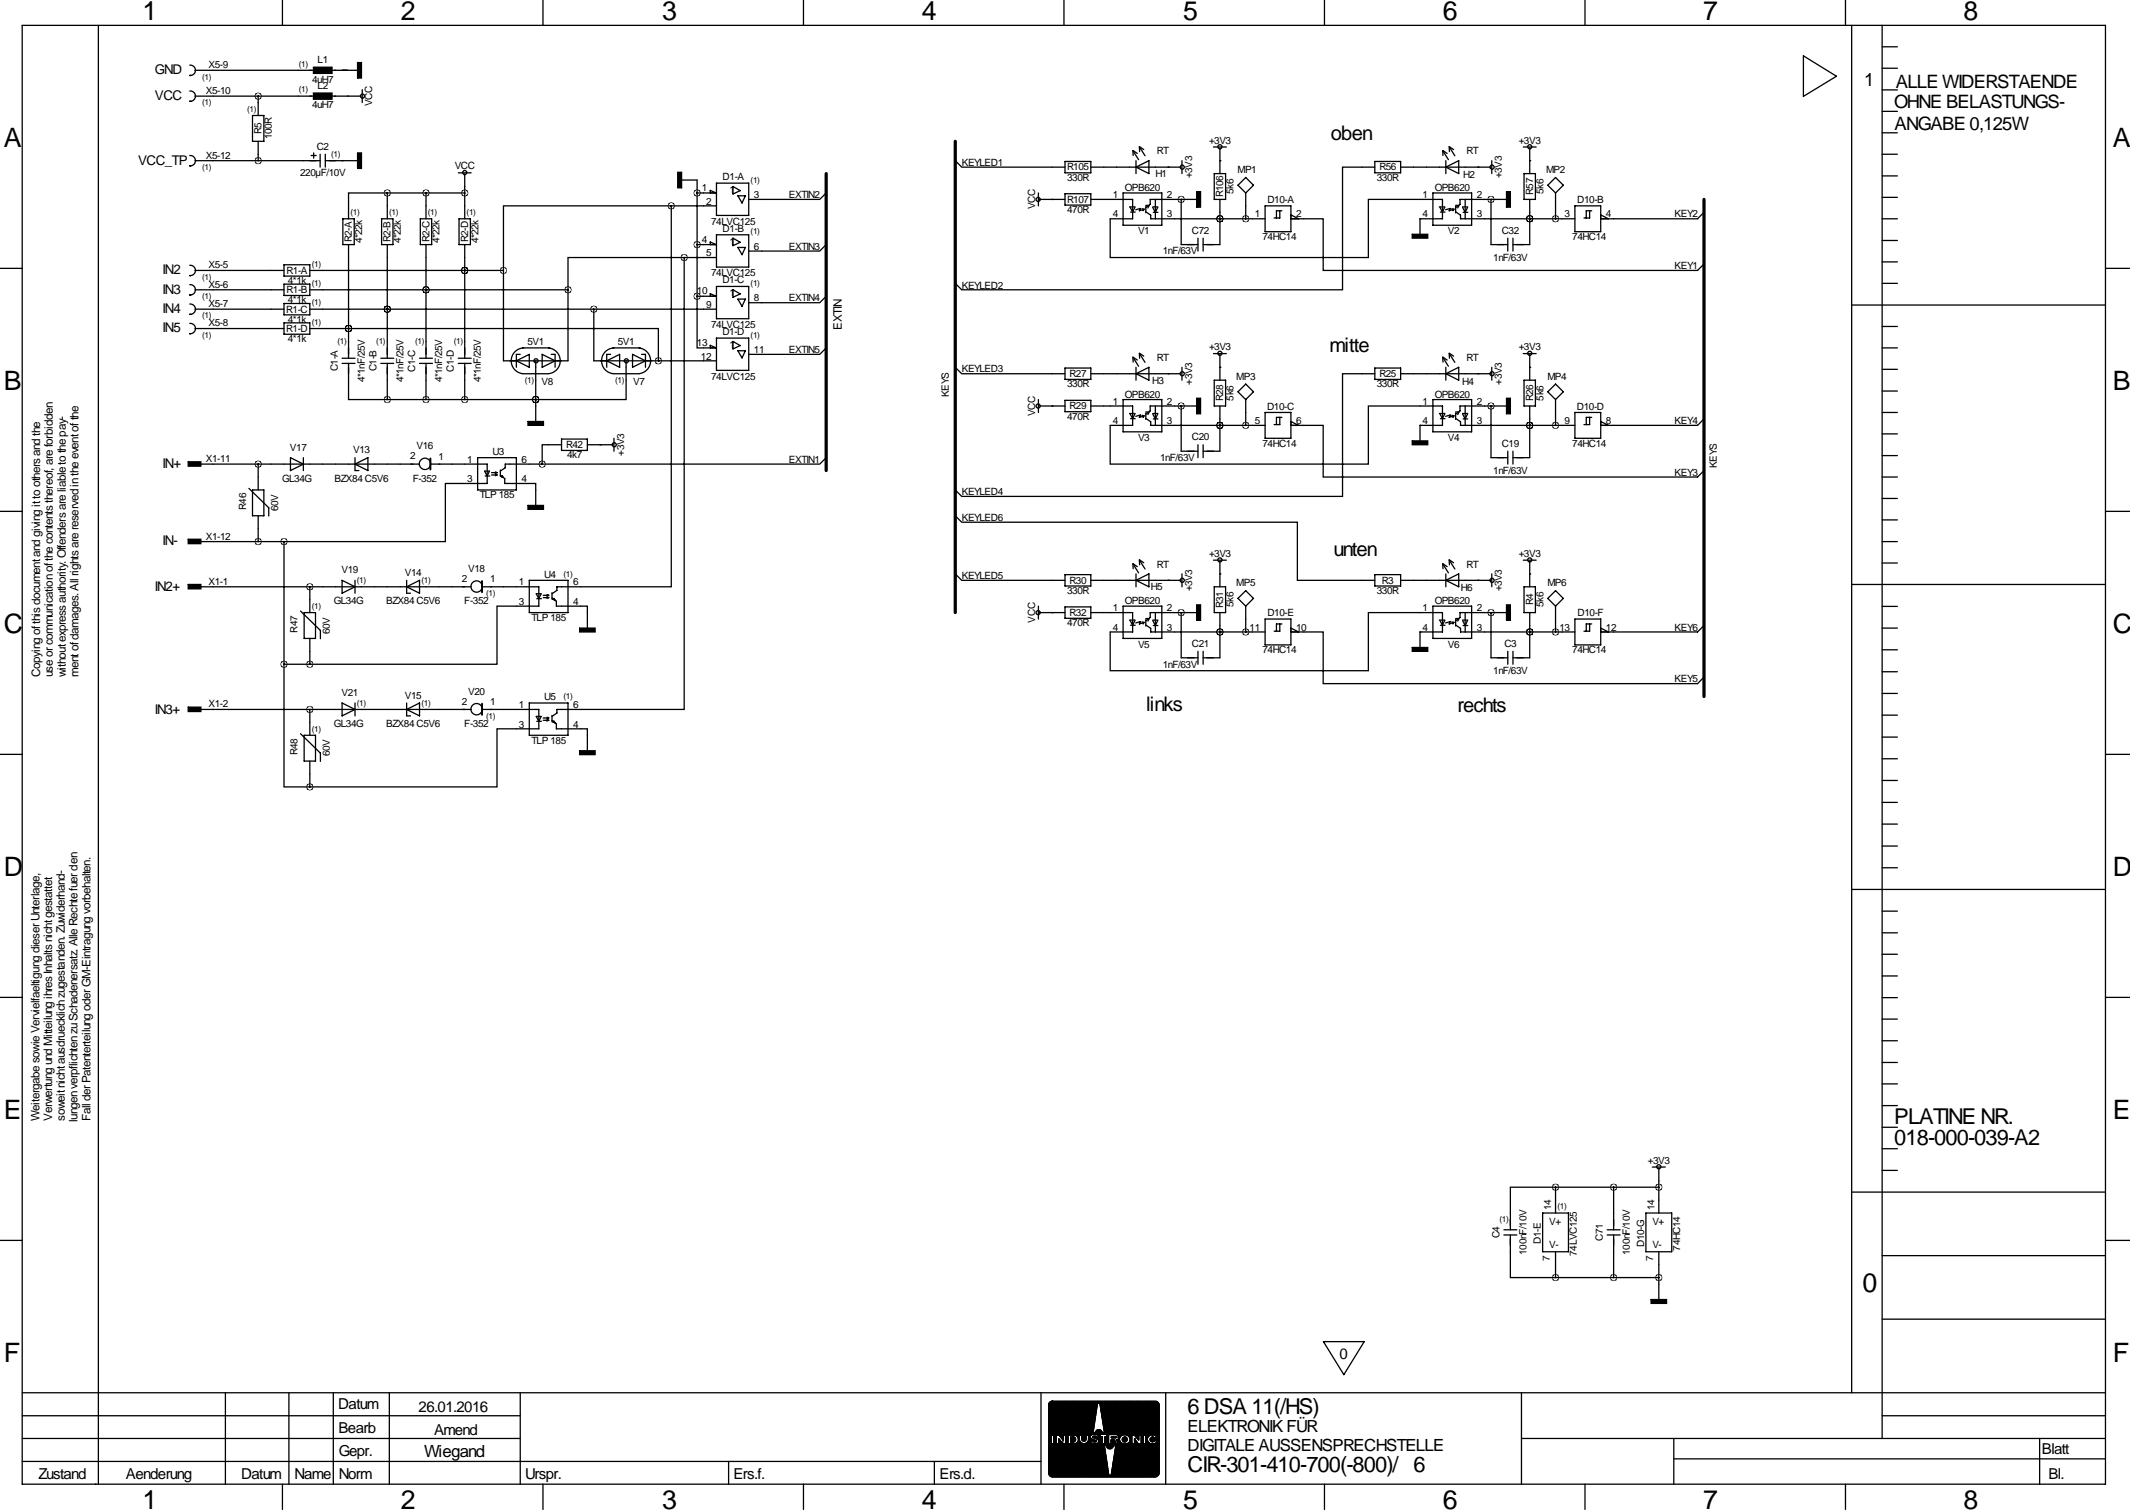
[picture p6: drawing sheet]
<svg xmlns="http://www.w3.org/2000/svg" width="419mm" height="297mm" viewBox="0 0 419 297" stroke-linecap="round" stroke-linejoin="round" font-family="sans-serif">
<defs><g id="words">
<g font-size="5.3">
<text x="28.1" y="4">1</text>
<text x="78.9" y="4">2</text>
<text x="130.3" y="4">3</text>
<text x="181.4" y="4">4</text>
<text x="232.8" y="4">5</text>
<text x="283.9" y="4">6</text>
<text x="335.1" y="4">7</text>
<text x="386.3" y="4">8</text>
<text x=".8" y="28.9">A</text>
<text x="415.7" y="28.9">A</text>
<text x=".8" y="76.7">B</text>
<text x="415.7" y="76.7">B</text>
<text x=".8" y="124.5">C</text>
<text x="415.7" y="124.5">C</text>
<text x=".8" y="172.3">D</text>
<text x="415.7" y="172.3">D</text>
<text x=".8" y="220.1">E</text>
<text x="415.7" y="220.1">E</text>
<text x="366.5" y="254.1">0</text>
<text x=".8" y="267.9">F</text>
<text x="415.7" y="267.9">F</text>
<text x="28.1" y="296.9">1</text>
<text x="78.9" y="296.9">2</text>
<text x="130.3" y="296.9">3</text>
<text x="181.4" y="296.9">4</text>
<text x="232.8" y="296.9">5</text>
<text x="283.9" y="296.9">6</text>
<text x="335.1" y="296.9">7</text>
<text x="386.3" y="296.9">8</text>
</g>
<g font-size="4.3">
<text x="372.7" y="221">PLATINE NR.</text>
<text x="372.7" y="225.3">018-000-039-A2</text>
<text x="233.7" y="278.1">6 DSA 11(/HS)</text>
<text x="233.7" y="289.6">CIR-301-410-700(-800)/ 6</text>
</g>
<g font-size="4">
<text x="261.9" y="27.5">oben</text>
<text x="261.6" y="69.2">mitte</text>
<text x="262.4" y="109.3">unten</text>
<text x="225.6" y="139.8">links</text>
<text x="286.8" y="140.1">rechts</text>
</g>
<g font-size="3.6">
<text x="366.8" y="17">1</text>
<text x="373" y="17.2">ALLE WIDERSTAENDE</text>
<text x="372.7" y="21.2">OHNE BELASTUNGS-</text>
<text x="372.8" y="25.5">ANGABE 0,125W</text>
</g>
<g font-size="3.3">
<text x="233.7" y="281.6">ELEKTRONIK FÜR</text>
<text x="83.5" y="286.6">Wiegand</text>
<text x="233.7" y="285.4">DIGITALE AUSSENSPRECHSTELLE</text>
</g>
<g font-size="3">
<text x="263.6" y="267.4">0</text>
<text x="66.5" y="277.2">Datum</text>
<text x="66.6" y="281.9">Bearb</text>
<text x="82.4" y="277.7">26.01.2016</text>
<text x="66.6" y="286.4">Gepr.</text>
<text x="85.4" y="282.3">Amend</text>
<text x="401.8" y="286">Blatt</text>
<text x="7.6" y="291">Zustand</text>
<text x="24.8" y="291">Aenderung</text>
<text x="47.4" y="291">Datum</text>
<text x="58" y="291">Name</text>
<text x="66.6" y="290.9">Norm</text>
<text x="103.3" y="291">Urspr.</text>
<text x="144.3" y="291">Ers.f.</text>
<text x="184.9" y="291">Ers.d.</text>
<text x="403" y="291">Bl.</text>
</g>
<g font-size="2.6">
<text x="30.5" y="14.6">GND</text>
<text x="30.5" y="19.7">VCC</text>
<text x="27.2" y="32.4">VCC_TP</text>
<text x="32" y="54">IN2</text>
<text x="32" y="57.8">IN3</text>
<text x="32" y="61.6">IN4</text>
<text x="32" y="65.4">IN5</text>
<text x="32" y="92.1">IN+</text>
<text x="32" y="107.3">IN-</text>
<text x="30.5" y="116.3">IN2+</text>
<text x="30.5" y="140.4">IN3+</text>
</g>
<g font-size="2.3">
<text x="165.6" y="64.9" transform="rotate(-90 165.6 64.9)">EXTIN</text>
<text x="7.9" y="133.2" transform="rotate(-90 7.9 133.2)">Copying of this document and giving it to others and the</text>
<text x="10.4" y="133.2" transform="rotate(-90 10.4 133.2)">use or communication of the contents thereof, are forbidden</text>
<text x="13" y="133.2" transform="rotate(-90 13 133.2)">without express authority. Offenders are liable to the pay-</text>
<text x="15.4" y="133.2" transform="rotate(-90 15.4 133.2)">ment of damages. All rights are reserved in the event of the</text>
<text x="7.8" y="220.5" transform="rotate(-90 7.8 220.5)">Weitergabe sowie Vervielfaeltigung dieser Unterlage,</text>
<text x="10.3" y="220.5" transform="rotate(-90 10.3 220.5)">Verwertung und Mitteilung ihres Inhalts nicht gestattet</text>
<text x="12.8" y="220.5" transform="rotate(-90 12.8 220.5)">soweit nicht ausdruecklich zugestanden. Zuwiderhand-</text>
<text x="15.2" y="220.6" transform="rotate(-90 15.2 220.6)">lungen verpflichten zu Schadenersatz. Alle Rechte fuer den</text>
<text x="17.8" y="220.5" transform="rotate(-90 17.8 220.5)">Fall der Patenterteilung oder GM-Eintragung vorbehalten.</text>
</g>
<g font-size="2">
<text x="41" y="13.4">X5-9</text>
<text x="61.4" y="16.3">4uH7</text>
<text x="62.5" y="12.5">L1</text>
<text x="62.5" y="17.5">L2</text>
<text x="40.5" y="18.5">X5-10</text>
<text x="61.4" y="21.3">4uH7</text>
<text x="73.2" y="20.9" transform="rotate(-90 73.2 20.9)">VCC</text>
<text x="51.5" y="26.4" transform="rotate(-90 51.5 26.4)">R5</text>
<text x="53.5" y="27.4" transform="rotate(-90 53.5 27.4)">100R</text>
<text x="62.3" y="29.5">C2</text>
<text x="237.9" y="28.3">+3V3</text>
<text x="298.8" y="28.3">+3V3</text>
<text x="40.5" y="31.2">X5-12</text>
<text x="59" y="34.6">220µF/10V</text>
<text x="89.5" y="33.3">VCC</text>
<text x="142.2" y="35.4">D1-A</text>
<text x="189.2" y="32.6">KEYLED1</text>
<text x="209.9" y="33.5">R105</text>
<text x="209.9" y="35.6">330R</text>
<text x="227.3" y="34.8">H1</text>
<text x="227.6" y="30.4">RT</text>
<text x="234.5" y="35" transform="rotate(-90 234.5 35)">+3V3</text>
<text x="243.5" y="34">MP1</text>
<text x="270.9" y="35.6">330R</text>
<text x="271.4" y="33.5">R56</text>
<text x="287.9" y="35.1">H2</text>
<text x="288.6" y="30.4">RT</text>
<text x="295.5" y="35" transform="rotate(-90 295.5 35)">+3V3</text>
<text x="304.2" y="34">MP2</text>
<text x="138.1" y="37.6">1</text>
<text x="138.9" y="40.2">2</text>
<text x="143.5" y="38">1</text>
<text x="148.3" y="39">3</text>
<text x="155.2" y="39">EXTIN2</text>
<text x="203.7" y="41.2" transform="rotate(-90 203.7 41.2)">VCC</text>
<text x="209.9" y="39.9">R107</text>
<text x="209.9" y="41.9">470R</text>
<text x="218.9" y="39">1</text>
<text x="221.4" y="37.6">OPB620</text>
<text x="229.6" y="39">2</text>
<text x="240.7" y="38.8" transform="rotate(-90 240.7 38.8)">R106</text>
<text x="242.7" y="38.2" transform="rotate(-90 242.7 38.2)">5k6</text>
<text x="249.4" y="40">D10-A</text>
<text x="279.9" y="39">1</text>
<text x="282.3" y="37.6">OPB620</text>
<text x="290.6" y="39">2</text>
<text x="301.6" y="38.3" transform="rotate(-90 301.6 38.3)">R57</text>
<text x="303.7" y="38.2" transform="rotate(-90 303.7 38.2)">5k6</text>
<text x="310.3" y="40">D10-B</text>
<text x="69.2" y="47.6" transform="rotate(-90 69.2 47.6)">R2-A</text>
<text x="71.3" y="47.9" transform="rotate(-90 71.3 47.9)">4*22k</text>
<text x="76.9" y="47.6" transform="rotate(-90 76.9 47.6)">R2-B</text>
<text x="78.9" y="47.9" transform="rotate(-90 78.9 47.9)">4*22k</text>
<text x="84.5" y="47.7" transform="rotate(-90 84.5 47.7)">R2-C</text>
<text x="86.5" y="47.9" transform="rotate(-90 86.5 47.9)">4*22k</text>
<text x="92.1" y="47.7" transform="rotate(-90 92.1 47.7)">R2-D</text>
<text x="94.1" y="47.9" transform="rotate(-90 94.1 47.9)">4*22k</text>
<text x="138.1" y="47.8">4</text>
<text x="139.9" y="44.2">74LVC125</text>
<text x="142.2" y="45.6">D1-B</text>
<text x="218.9" y="42.8">4</text>
<text x="223.9" y="46.1">V1</text>
<text x="229.6" y="42.8">3</text>
<text x="234.5" y="46">C72</text>
<text x="246.9" y="42.8">1</text>
<text x="248.4" y="47.3">74HC14</text>
<text x="255" y="42.8">2</text>
<text x="279.9" y="42.8">4</text>
<text x="284.9" y="46.1">V2</text>
<text x="290.6" y="42.8">3</text>
<text x="295.5" y="46">C32</text>
<text x="307.8" y="42.8">3</text>
<text x="309.3" y="47.3">74HC14</text>
<text x="316" y="42.8">4</text>
<text x="329.5" y="42.8">KEY2</text>
<text x="41" y="52.8">X5-5</text>
<text x="56.4" y="53.9">R1-A</text>
<text x="138.9" y="50.4">5</text>
<text x="143.5" y="48.1">1</text>
<text x="148.3" y="49.1">6</text>
<text x="155.2" y="49.1">EXTIN3</text>
<text x="228.8" y="50">1nF/63V</text>
<text x="293.8" y="51.3">1nF/63V</text>
<text x="329.5" y="52.9">KEY1</text>
<text x="41" y="56.6">X5-6</text>
<text x="56.4" y="57.7">R1-B</text>
<text x="56.6" y="55.9">4*1k</text>
<text x="56.6" y="59.7">4*1k</text>
<text x="137.1" y="57.9">10</text>
<text x="139.9" y="54.4">74LVC125</text>
<text x="142.1" y="55.7">D1-C</text>
<text x="143.5" y="58.3">1</text>
<text x="148.3" y="59.3">8</text>
<text x="155.2" y="59.3">EXTIN4</text>
<text x="189.2" y="56.8">KEYLED2</text>
<text x="41" y="60.4">X5-7</text>
<text x="41" y="64.2">X5-8</text>
<text x="56.3" y="61.5">R1-C</text>
<text x="56.3" y="65.3">R1-D</text>
<text x="56.6" y="63.5">4*1k</text>
<text x="138.9" y="60.6">9</text>
<text x="139.9" y="64.5">74LVC125</text>
<text x="142.1" y="65.9">D1-D</text>
<text x="56.6" y="67.3">4*1k</text>
<text x="103.8" y="67.8">5V1</text>
<text x="121.6" y="67.8">5V1</text>
<text x="137.1" y="68.1">13</text>
<text x="137.9" y="70.7">12</text>
<text x="143.5" y="68.4">1</text>
<text x="148.3" y="69.5">11</text>
<text x="155.2" y="69.5">EXTIN5</text>
<text x="227.6" y="71">RT</text>
<text x="237.9" y="68.9">+3V3</text>
<text x="288.6" y="71">RT</text>
<text x="298.8" y="68.9">+3V3</text>
<text x="66.4" y="73.1" transform="rotate(-90 66.4 73.1)">C1-A</text>
<text x="71.8" y="75.2" transform="rotate(-90 71.8 75.2)">4*1nF/25V</text>
<text x="74.1" y="73.1" transform="rotate(-90 74.1 73.1)">C1-B</text>
<text x="79.4" y="75.2" transform="rotate(-90 79.4 75.2)">4*1nF/25V</text>
<text x="81.7" y="73.1" transform="rotate(-90 81.7 73.1)">C1-C</text>
<text x="87" y="75.2" transform="rotate(-90 87 75.2)">4*1nF/25V</text>
<text x="89.3" y="73.1" transform="rotate(-90 89.3 73.1)">C1-D</text>
<text x="94.6" y="75.2" transform="rotate(-90 94.6 75.2)">4*1nF/25V</text>
<text x="106.6" y="75.7">V8</text>
<text x="124.6" y="75.7">V7</text>
<text x="139.9" y="74.7">74LVC125</text>
<text x="189.2" y="73.3">KEYLED3</text>
<text x="209.9" y="76.2">330R</text>
<text x="210.5" y="74.2">R27</text>
<text x="226.7" y="75.4">H3</text>
<text x="234.5" y="75.7" transform="rotate(-90 234.5 75.7)">+3V3</text>
<text x="243.2" y="74.7">MP3</text>
<text x="270.9" y="76.2">330R</text>
<text x="271.4" y="74.2">R25</text>
<text x="287.7" y="75.7">H4</text>
<text x="295.5" y="75.7" transform="rotate(-90 295.5 75.7)">+3V3</text>
<text x="304.5" y="74.7">MP4</text>
<text x="186.7" y="78.1" transform="rotate(-90 186.7 78.1)">KEYS</text>
<text x="203.7" y="81.8" transform="rotate(-90 203.7 81.8)">VCC</text>
<text x="209.9" y="82.6">470R</text>
<text x="210.5" y="80.5">R29</text>
<text x="218.9" y="79.6">1</text>
<text x="218.9" y="83.4">4</text>
<text x="221.4" y="78.2">OPB620</text>
<text x="229.6" y="83.4">3</text>
<text x="229.6" y="79.6">2</text>
<text x="240.7" y="79" transform="rotate(-90 240.7 79)">R28</text>
<text x="242.7" y="78.8" transform="rotate(-90 242.7 78.8)">5k6</text>
<text x="246.9" y="83.4">5</text>
<text x="249.3" y="80.6">D10-C</text>
<text x="255" y="83.4">6</text>
<text x="279.9" y="79.6">1</text>
<text x="279.9" y="83.4">4</text>
<text x="282.3" y="78.2">OPB620</text>
<text x="290.6" y="83.4">3</text>
<text x="290.6" y="79.6">2</text>
<text x="301.6" y="79" transform="rotate(-90 301.6 79)">R26</text>
<text x="303.7" y="78.8" transform="rotate(-90 303.7 78.8)">5k6</text>
<text x="307.8" y="83.4">9</text>
<text x="310.3" y="80.6">D10-D</text>
<text x="316" y="83.4">8</text>
<text x="329.5" y="83.4">KEY4</text>
<text x="57" y="88.7">V17</text>
<text x="69.5" y="89.2">V13</text>
<text x="81.9" y="88.4">V16</text>
<text x="96.9" y="89.5">U3</text>
<text x="111.4" y="88.1">R42</text>
<text x="122.8" y="89.6" transform="rotate(-90 122.8 89.6)">+3V3</text>
<text x="223.9" y="86.8">V3</text>
<text x="234.5" y="86.6">C20</text>
<text x="248.4" y="87.9">74HC14</text>
<text x="284.9" y="86.8">V4</text>
<text x="295.5" y="87.9">C19</text>
<text x="309.3" y="87.9">74HC14</text>
<text x="40.5" y="90.9">X1-11</text>
<text x="55.5" y="94.7">GL34G</text>
<text x="65.8" y="94.7">BZX84 C5V6</text>
<text x="80.7" y="90.4">2</text>
<text x="81.2" y="94.7">F-352</text>
<text x="86.3" y="90.4">1</text>
<text x="91.9" y="91">1</text>
<text x="91.9" y="94.9">3</text>
<text x="102.6" y="94.9">4</text>
<text x="102.6" y="91">6</text>
<text x="111.6" y="90.2">4k7</text>
<text x="155.2" y="91">EXTIN1</text>
<text x="228.3" y="90.7">1nF/63V</text>
<text x="293.8" y="93.2">1nF/63V</text>
<text x="329.5" y="93.6">KEY3</text>
<text x="337.8" y="92.1" transform="rotate(-90 337.8 92.1)">KEYS</text>
<text x="48.4" y="100.3" transform="rotate(-90 48.4 100.3)">R46</text>
<text x="54.8" y="100.6" transform="rotate(-90 54.8 100.6)">60V</text>
<text x="94.4" y="98.1">TLP 185</text>
<text x="189.2" y="97.4">KEYLED4</text>
<text x="40.5" y="106.1">X1-12</text>
<text x="189.2" y="102.5">KEYLED6</text>
<text x="67.2" y="112.8">V19</text>
<text x="79.6" y="113.3">V14</text>
<text x="92.1" y="112.5">V18</text>
<text x="107.1" y="113.7">U4</text>
<text x="189.2" y="113.9">KEYLED5</text>
<text x="227.6" y="111.7">RT</text>
<text x="237.9" y="109.5">+3V3</text>
<text x="288.6" y="111.7">RT</text>
<text x="298.8" y="109.5">+3V3</text>
<text x="41" y="115">X1-1</text>
<text x="65.7" y="118.9">GL34G</text>
<text x="76" y="118.9">BZX84 C5V6</text>
<text x="90.9" y="114.5">2</text>
<text x="91.4" y="118.9">F-352</text>
<text x="96.5" y="114.6">1</text>
<text x="102.1" y="115.2">1</text>
<text x="102.1" y="119">3</text>
<text x="112.8" y="119">4</text>
<text x="112.8" y="115.2">6</text>
<text x="209.9" y="116.8">330R</text>
<text x="210.5" y="114.8">R30</text>
<text x="221.4" y="118.9">OPB620</text>
<text x="226.5" y="116.1">H5</text>
<text x="234.5" y="116.3" transform="rotate(-90 234.5 116.3)">+3V3</text>
<text x="240.7" y="119.6" transform="rotate(-90 240.7 119.6)">R31</text>
<text x="242.7" y="119.4" transform="rotate(-90 242.7 119.4)">5k6</text>
<text x="243.2" y="115.3">MP5</text>
<text x="270.9" y="116.8">330R</text>
<text x="271.9" y="114.8">R3</text>
<text x="282.3" y="118.9">OPB620</text>
<text x="287.4" y="116.3">H6</text>
<text x="295.5" y="116.3" transform="rotate(-90 295.5 116.3)">+3V3</text>
<text x="301.6" y="119.1" transform="rotate(-90 301.6 119.1)">R4</text>
<text x="303.7" y="119.4" transform="rotate(-90 303.7 119.4)">5k6</text>
<text x="304.5" y="115.3">MP6</text>
<text x="58.6" y="124.4" transform="rotate(-90 58.6 124.4)">R47</text>
<text x="64.9" y="124.7" transform="rotate(-90 64.9 124.7)">60V</text>
<text x="104.6" y="122.2">TLP 185</text>
<text x="203.7" y="122.5" transform="rotate(-90 203.7 122.5)">VCC</text>
<text x="209.9" y="123.2">470R</text>
<text x="210.5" y="121.2">R32</text>
<text x="218.9" y="120.3">1</text>
<text x="218.9" y="124.1">4</text>
<text x="229.6" y="124.1">3</text>
<text x="229.6" y="120.3">2</text>
<text x="245.9" y="124.1">11</text>
<text x="249.4" y="121.3">D10-E</text>
<text x="255" y="124.1">10</text>
<text x="279.9" y="120.3">1</text>
<text x="279.9" y="124.1">4</text>
<text x="290.6" y="124.1">3</text>
<text x="290.6" y="120.3">2</text>
<text x="306.8" y="124.1">13</text>
<text x="310.4" y="121.3">D10-F</text>
<text x="316" y="124.1">12</text>
<text x="329.5" y="124.1">KEY6</text>
<text x="223.9" y="127.4">V5</text>
<text x="228.8" y="131.3">1nF/63V</text>
<text x="234.5" y="127.3">C21</text>
<text x="248.4" y="128.5">74HC14</text>
<text x="284.9" y="127.4">V6</text>
<text x="296" y="127.3">C3</text>
<text x="309.3" y="128.5">74HC14</text>
<text x="67.2" y="136.9">V21</text>
<text x="79.6" y="137.4">V15</text>
<text x="92.1" y="136.7">V20</text>
<text x="107.1" y="137.8">U5</text>
<text x="293.8" y="132.6">1nF/63V</text>
<text x="329.5" y="134.2">KEY5</text>
<text x="41" y="139.2">X1-2</text>
<text x="65.7" y="143">GL34G</text>
<text x="76" y="143">BZX84 C5V6</text>
<text x="90.9" y="138.6">2</text>
<text x="91.4" y="143">F-352</text>
<text x="96.5" y="138.7">1</text>
<text x="102.1" y="139.3">1</text>
<text x="102.1" y="143.1">3</text>
<text x="112.8" y="143.1">4</text>
<text x="112.8" y="139.3">6</text>
<text x="58.6" y="148.6" transform="rotate(-90 58.6 148.6)">R48</text>
<text x="64.9" y="148.8" transform="rotate(-90 64.9 148.8)">60V</text>
<text x="104.6" y="146.3">TLP 185</text>
<text x="324.2" y="228.9">+3V3</text>
<text x="305.2" y="238.1" transform="rotate(-90 305.2 238.1)">14</text>
<text x="325.5" y="238.1" transform="rotate(-90 325.5 238.1)">14</text>
<text x="295" y="243.6" transform="rotate(-90 295 243.6)">C4</text>
<text x="303.2" y="244.8" transform="rotate(-90 303.2 244.8)">D1-E</text>
<text x="304.8" y="245.5">V-</text>
<text x="304.8" y="241">V+</text>
<text x="315.4" y="244.1" transform="rotate(-90 315.4 244.1)">C71</text>
<text x="323.5" y="245.3" transform="rotate(-90 323.5 245.3)">D10-G</text>
<text x="325.1" y="245.5">V-</text>
<text x="325.1" y="241">V+</text>
<text x="300.4" y="246.8" transform="rotate(-90 300.4 246.8)">100nF/10V</text>
<text x="304.9" y="248" transform="rotate(-90 304.9 248)">7</text>
<text x="310.3" y="247" transform="rotate(-90 310.3 247)">74LVC125</text>
<text x="320.7" y="246.8" transform="rotate(-90 320.7 246.8)">100nF/10V</text>
<text x="325.3" y="248" transform="rotate(-90 325.3 248)">7</text>
<text x="330.6" y="246" transform="rotate(-90 330.6 246)">74HC14</text>
</g>
<g font-size="1.6">
<text x="39.8" y="15.6">(1)</text>
<text x="58.8" y="13.1">(1)</text>
<text x="39.8" y="20.7">(1)</text>
<text x="48.6" y="22">(1)</text>
<text x="58.8" y="18.2">(1)</text>
<text x="39.8" y="33.4">(1)</text>
<text x="65.2" y="30.9">(1)</text>
<text x="147.7" y="36">(1)</text>
<text x="69" y="42.3">(1)</text>
<text x="76.6" y="42.3">(1)</text>
<text x="84.2" y="42.3">(1)</text>
<text x="91.8" y="42.3">(1)</text>
<text x="147.7" y="46.1">(1)</text>
<text x="61.3" y="52.5">(1)</text>
<text x="39.8" y="55">(1)</text>
<text x="39.8" y="58.8">(1)</text>
<text x="61.3" y="56.3">(1)</text>
<text x="147.7" y="56.3">(1)</text>
<text x="39.8" y="62.6">(1)</text>
<text x="61.3" y="60.1">(1)</text>
<text x="61.3" y="63.9">(1)</text>
<text x="39.8" y="66.4">(1)</text>
<text x="66.4" y="67.7">(1)</text>
<text x="74" y="67.7">(1)</text>
<text x="81.7" y="67.7">(1)</text>
<text x="89.3" y="67.7">(1)</text>
<text x="147.7" y="66.4">(1)</text>
<text x="103.3" y="75.3">(1)</text>
<text x="121" y="75.3">(1)</text>
<text x="110.9" y="113.4">(1)</text>
<text x="61.3" y="119.8">(1)</text>
<text x="70.2" y="114.7">(1)</text>
<text x="82.9" y="114.7">(1)</text>
<text x="95.6" y="117.2">(1)</text>
<text x="110.9" y="137.6">(1)</text>
<text x="61.3" y="143.9">(1)</text>
<text x="70.2" y="138.8">(1)</text>
<text x="82.9" y="138.8">(1)</text>
<text x="95.6" y="141.4">(1)</text>
<text x="306.5" y="237.9">(1)</text>
<text x="295" y="240.4">(1)</text>
</g>
</g></defs>
<g fill="none" stroke="#000" stroke-width=".25">
<path d="M55.6 0v5M106.8 0v5M158.1 0v5M209.3 0v5M260.6 0v5M311.9 0v5M363.1 0v5M4.4 5h409.9v287h-409.9zM19.4 5v287M37.3 12.8a1.02 1.02 0 0 1 1.2 1 1.02 1.02 0 0 1-1.2 1M37.3 17.9a1.02 1.02 0 0 1 1.2 1 1.02 1.02 0 0 1-1.2 1M37.3 14.8h.1"/>
<path d="M37.3 19.9h.1M38.4 13.8h23.3M38.4 18.9h23.3M50.8 18.9v3.8M65.3 13.8h5.1M65.3 18.9h5.8M71.3 17.6v2.6M354.8 11l6.5 4-6.5 4zM364.3 5v269M370.3 5v278M370.3 9.2h3M370.3 13.4h3"/>
<path d="M370.3 17.7h3M37.3 30.6a1.02 1.02 0 0 1 1.2 1 1.02 1.02 0 0 1-1.2 1M37.3 32.6h.1M38.4 31.6h24.6M49.7 22.7h2.2v5.1h-2.2zM50.8 27.8v3.8M61.2 30.6h1M61.7 30.1v1M63 30.3v2.6M64 31.6h6.4M64 30.3v2.6M67.3 31.6h.1"/>
<path d="M76.2 38h-7.6v5M76.2 38h15.2M76.2 38v5M83.8 38v5M90.2 34h2.5M91.4 34.2v8.8M134.1 35.4h3.1v22.9M137.2 38h3.8M139.8 38v-.5l1.1 .5M141 36h6.3v6.4h-6.3zM144.2 36.7l1.4 .8-1.4 .7zM145.2 38.5h1.5l-.7 1.4z"/>
<path d="M162.6 38l-1.3 1.2h-14M188 31.6l1.2 1.3h20.3M204.3 38v2.5M204.5 39.2h5M207 39.2h.1M209.5 31.8h5.1v2.2h-5.1zM209.5 38.1h5.1v2.2h-5.1zM214.6 39.2h8.3v3.8h-4.5v7.7h50.8v-11.5h14.6v3.8h-4.4M214.6 32.9h17.8M221 38h7.6v6.3h-7.6zM223 30.6l-.1-1 1.1 1.8M223 29.6l.8 .6"/>
<path d="M223.5 32.9l2.6-1.3v2.5zM223.5 31.6v2.5M224.2 29.8v-.9l1.1 1.7M224.2 28.9l.8 .5M227.3 39.2v3.8M229.9 32.9h.1M232.4 39.2h.1M232.4 39.2v8.9h3.3M232.6 31.6v2.5M235.5 39.2h-9.2v1l-.8 .7M238.8 28.9h2.5M238.9 34.1h2.2v5.1h-2.2z"/>
<path d="M240 31.6h.1M240 29.1v5M240 39.2v8.9h-3.3M243.6 36.4l1.5-1.5 1.5 1.5-1.5 1.6zM245.1 38v5M270.5 32.9h-6.3v24.1h-75l-1.2-1.3M270.5 31.8h5.1v2.2h-5.1zM275.6 32.9h17.7M281.9 38h7.7v6.3h-7.7zM283.9 30.6v-1l1.1 1.8M283.9 29.6l.8 .6M284.5 32.9l2.5-1.3v2.5z"/>
<path d="M284.5 31.6v2.5M285.2 29.8l-.1-.9 1.2 1.7M285.2 28.9l.8 .5M288.3 39.2v3.8M290.8 32.9h.1M293.4 39.2h.1M293.4 39.2v8.9h3.3M293.5 31.6v2.5M296.4 39.2h-9.1v1l-.9 .7M299.7 28.9h2.6M299.9 34.1h2.2v5.1h-2.2zM301 31.6h.1"/>
<path d="M301 29.1v5M301 39.2v8.9h-3.3M306.1 38v5M306.1 34.9l1.5 1.5-1.5 1.6-1.6-1.6zM370.3 21.9h3M370.3 26.1h3M370.3 30.3h3M370.3 34.6h3M370.3 38.8h3M-.1 52.8h4.5M37.3 52.2a1.02 1.02 0 0 1 1.2 1 1.02 1.02 0 0 1-1.2 1M37.3 56a1.02 1.02 0 0 1 1.2 1 1.02 1.02 0 0 1-1.2 1"/>
<path d="M37.3 59.8a1.02 1.02 0 0 1 1.2 1 1.02 1.02 0 0 1-1.2 1M37.3 54.2h.1M37.3 58h.1M38.4 53.2h17.5M38.4 57h17.5M55.9 52.1h5.1v2.2h-5.1zM55.9 55.9h5.1v2.2h-5.1zM55.9 59.7h5.1v2.2h-5.1zM61 53.2h38.1M61 57h50.8M67.5 43h2.2v5.1h-2.2zM68.6 48.1v22.4"/>
<path d="M75.1 43h2.2v5.1h-2.2zM76.2 48.1v22.4M82.7 43h2.2v5.1h-2.2zM83.8 57h.1M83.8 48.1v22.4M90.3 43h2.3v5.1h-2.3zM91.4 53.2h.1M91.4 48.1v22.4M99.1 53.2v17.8h12.7v-14M132.1 40.5h-33v12.7M132.1 40.5v74.9h-22.5v.7l-1 .7M132.1 40.5h8.9"/>
<path d="M134.6 50.7h-22.8v6.3M134.6 50.7v88.9h-25v.7l-1 .6M134.6 50.7h6.4M137.2 58.3v10.1h3.8M137.2 48.1h3.8M137.2 58.3h3.8M139.8 48.1v-.5l1.1 .5M139.8 58.3v-.5l1.1 .5M141 46.2h6.3v6.3h-6.3zM141 56.3h6.3v6.4h-6.3zM144.2 46.8l1.4 .9-1.4 .6zM144.2 57l1.4 .8-1.4 .7z"/>
<path d="M145.2 48.7h1.5l-.7 1.4zM145.2 58.8h1.5l-.7 1.5zM162.6 48.1l-1.3 1.3h-14M162.6 58.3l-1.3 1.2h-14M222.2 40.7h1.1M222.4 40.8l.5 .9 .4-.9M222.5 41.7h.9M224.7 41.1l.4 .1-.9 .3 .2-.5-.9 .3M225.1 41.2l-.2 .2M225.5 40.6v1.3M225.5 41.7l.9 .6v.7h22.5M225.5 40.4h.5"/>
<path d="M226.1 40.4l-.2 .5M226.8 40.7h1M226.8 40.8l.5 1 .5-1M226.9 41.8h.9M235.7 46.8v2.6M236.7 46.8v2.6M240 43h.1M248.9 40.5h5.1v5.1h-5.1zM251.8 41.5v1.4h-1.1M252.2 41.5h-1v1.4M254 43h6.3v10.2h73.7l1.3-1.3M254 42.3l1.5 .7"/>
<path d="M279.4 43h.1M279.4 43v3.1M283.2 40.7h1.1M283.3 40.8l.5 .9 .5-.9M283.4 41.7h.9M285.6 41.1l.5 .1-1 .3 .2-.5-.9 .3M286.1 41.2l-.2 .2M286.4 41.7l1 .6v.7h22.5M286.4 40.4h.5M286.4 40.6v1.3M287.1 40.4l-.3 .5M287.8 40.7h1"/>
<path d="M287.8 40.8l.5 1 .4-1M287.9 41.8h.9M296.7 46.8v2.6M297.7 46.8v2.6M301 43h.1M309.9 40.5h5.1v5.1h-5.1zM312.8 41.5v1.4h-1.1M313.2 41.5h-1.1v1.4M315 42.3l1.5 .7M335.3 41.8l-1.3 1.2h-19M370.3 43h3M370.3 47.3h3"/>
<path d="M370.3 51.5h3M370.3 55.7h3M414.3 52.8h4.8M37.3 63.6a1.02 1.02 0 0 1 1.2 1 1.02 1.02 0 0 1-1.2 1M37.3 61.8h.1M37.3 65.6h.1M38.4 60.8h17.5M38.4 64.6h17.5M55.9 63.5h5.1v2.2h-5.1zM61 60.8h80M61 64.6h7.6M67.3 71.5h2.5"/>
<path d="M67.3 70.5h2.5M68.6 64.6h60.9v6.4M68.6 71.5v7.1h7.6M68.6 64.6h.1M74.9 71.5h2.6M74.9 70.5h2.6M76.2 60.8h.1M76.2 78.6h29.2M76.2 71.5v7.1M82.5 71.5h2.6M82.5 70.5h2.6M83.8 71.5v7.1"/>
<path d="M90.2 71.5h2.5M90.2 70.5h2.5M91.4 71.5v7.1M101.6 71l2.5-1.3v2.5zM102.4 69.7h-.8v2.5M102.9 68.4h.1M102.9 68.4h5M102.9 73.5h5M102.9 68.5a2.54 2.54 0 0 0-2.3 2.5 2.54 2.54 0 0 0 2.3 2.5M105.4 78.6h.1M105.4 71v11.9M106.7 69.7l2.5 1.3-2.5 1.2z"/>
<path d="M107.9 68.4h.1M108 68.5a2.54 2.54 0 0 1 2.2 2.5 2.54 2.54 0 0 1-2.3 2.5M108.5 69.7h.7v2.5M116.8 60.8v10.2h24.2M119.4 71l2.5-1.3v2.5zM120.1 69.7h-.7v2.5M120.6 68.4h.1M120.6 68.4h5.1M120.6 73.5h5.1M120.7 68.5a2.54 2.54 0 0 0-2.3 2.5 2.54 2.54 0 0 0 2.2 2.5M123.2 71v7.6h-17.8M124.5 69.7l2.5 1.3-2.5 1.2z"/>
<path d="M125.7 68.4h.1M125.7 68.5a2.54 2.54 0 0 1 2.3 2.5 2.54 2.54 0 0 1-2.3 2.5M126.2 69.7h.8v2.5M129.5 71h.1M139.8 68.4v-.5l1.1 .5M141 66.5h6.3v6.4h-6.3zM144.2 67.2l1.4 .8-1.4 .6zM145.2 69h1.5l-.7 1.4zM162.6 68.4l-1.3 1.3h-14M188 72.2l1.2 1.3h20.3M204.3 78.6v2.5M204.5 79.9h5"/>
<path d="M207 79.9h.1M209.5 72.4h5.1v2.2h-5.1zM209.5 78.8h5.1v2.2h-5.1zM214.6 79.9h8.3v3.8h-4.5v7.6h50.8v-11.4h14.6v3.8h-4.4M214.6 73.5h17.8M221 78.6h7.6v6.3h-7.6zM223 71.2l-.1-.9 1.1 1.7M223 70.3l.8 .5M223.5 73.5l2.6-1.3v2.6zM223.5 72.2v2.6M224.2 70.5v-1l1.1 1.8M224.2 69.5l.8 .6"/>
<path d="M227.3 79.9v3.8M229.9 73.5h.1M232.4 79.9h.1M232.4 79.9v8.9h3.3M232.6 72.2v2.6M235.5 79.9h-9.2v.9l-.8 .7M238.8 69.6h2.5M238.9 74.8h2.2v5.1h-2.2zM240 72.2h.1M240 69.8v5M240 79.9v8.9h-3.3M243.6 77.1l1.5-1.5 1.5 1.5-1.5 1.5z"/>
<path d="M245.1 78.6v5.1M270.5 73.5h-6.3v24.1h-75l-1.2-1.2M270.5 72.4h5.1v2.2h-5.1zM275.6 73.5h17.7M281.9 78.6h7.7v6.3h-7.7zM283.9 71.2v-.9l1.1 1.7M283.9 70.3l.8 .5M284.5 73.5l2.5-1.3v2.6zM284.5 72.2v2.6M285.2 70.5l-.1-1 1.2 1.8M285.2 69.5l.8 .6M288.3 79.9v3.8"/>
<path d="M290.8 73.5h.1M293.4 79.9h.1M293.4 79.9v10.1h3.3M293.5 72.2v2.6M296.4 79.9h-9.1v.9l-.9 .7M299.7 69.6h2.6M299.9 74.8h2.2v5.1h-2.2zM301 72.2h.1M301 69.8v5M301 79.9v10.1h-3.3M306.1 78.6v5.1M306.1 75.6l1.5 1.5-1.5 1.5-1.6-1.5z"/>
<path d="M364.3 60h50M370.3 64.2h3M370.3 68.4h3M370.3 72.7h3M370.3 76.9h3M38.9 91.3h43.6M49 96.1l3.9 3.8v1.6M49.7 96.4h2.2v5.1h-2.2zM50.8 91.3v5.1M57.1 90l2.6 1.3-2.6 1.3zM59.7 90v2.6M69.8 90v2.6h.8"/>
<path d="M69.8 91.3l2.6-1.3v2.6zM84.6 91.3h11.3v3.8h-8.3v11.4h-31.7M94 90h7.6v6.4h-7.6zM95.4 92.7h.9l-.4 .9zM95.5 93.6h.9M96.7 93.4h1.1M96.7 93h1.1M97.5 93.3l.3 .1-.4 .2M97.5 92.8l.3 .2-.4 .1M98.5 93.5l.8 .6v1h6.1v4.3M98.5 92.5v1.2M98.8 93.6l.3 .3-.4-.1z"/>
<path d="M106.7 91.3h-7.3v.7l-.9 .7M110.5 87.5h-3.8v3.8M110.5 86.4h5.1v2.2h-5.1zM115.6 87.5h5M118.1 87.5h.1M120.8 86.2v2.6M162.6 90l-1.3 1.3h-54.6M222.2 81.3h1.1M222.4 81.4l.5 1 .4-1M222.5 82.4h.9M224.7 81.7l.4 .1-.9 .3 .2-.5-.9 .3M225.1 81.8l-.2 .3"/>
<path d="M225.5 81.2v1.3M225.5 82.3l.9 .7v.7h22.5M225.5 81h.5M226.1 81.1l-.2 .4M226.8 81.3h1M226.8 81.4l.5 1 .5-1M226.9 82.4h.9M235.7 87.5v2.5M236.7 87.5v2.5M240 83.7h.1M248.9 81.1h5.1v5.1h-5.1zM251.8 82.1v1.4h-1.1"/>
<path d="M252.2 82.1h-1v1.4M254 83.7h6.3v10.1h73.7l1.3-1.2M254 82.9l1.5 .8M279.4 83.7h.1M279.4 83.7v3M283.2 81.3h1.1M283.3 81.4l.5 1 .5-1M283.4 82.4h.9M285.6 81.7l.5 .1-1 .3 .2-.5-.9 .3M286.1 81.8l-.2 .3M286.4 82.3l1 .7v.7h22.5M286.4 81.2v1.3"/>
<path d="M286.4 81h.5M287.1 81.1l-.3 .4M287.8 81.3h1M287.8 81.4l.5 1 .4-1M287.9 82.4h.9M296.7 88.8v2.5M297.7 88.8v2.5M301 83.7h.1M309.9 81.1h5.1v5.1h-5.1zM312.8 82.1v1.4h-1.1M313.2 82.1h-1.1v1.4M315 82.9l1.5 .8"/>
<path d="M335.3 82.4l-1.3 1.3h-19M370.3 81.1h3M370.3 85.4h3M370.3 89.6h3M370.3 93.8h3M370.3 98.1h3M-.1 100.6h4.5M38.9 106.5h17M38.9 115.4h53.8M50.8 101.5v5M55.9 106.5v24.2M61 115.4v5.1"/>
<path d="M67.3 114.2l2.5 1.2-2.5 1.3zM69.8 114.2v2.5M80 114.2v2.5h.8M80 115.4l2.5-1.2v2.5zM94.8 115.4h11.2v3.8h-8.2v11.5h-36.8M104.1 114.2h7.7v6.3h-7.7zM105.5 116.8h1l-.5 1zM105.6 117.8h.9M106.9 117.6h1.1M106.9 117.1h1.1M107.6 117.4l.3 .2-.3 .1M107.6 117l.3 .1-.3 .2"/>
<path d="M108.6 117.6l.9 .7v.9h6.1v4.4M108.6 116.6v1.3M109 117.7l.2 .4-.4-.2zM188 112.9l1.2 1.3h20.3M188 101.5l1.2 1.2h66.1v11.5h15.2M204.3 119.2v2.6M209.5 113h5.1v2.3h-5.1zM209.5 119.4h5.1v2.2h-5.1zM214.6 114.2h17.8M221 119.2h7.6v6.4h-7.6zM223 111.9l-.1-1 1.1 1.8M223 110.9l.8 .6"/>
<path d="M223.5 114.2l2.6-1.3v2.5zM223.5 112.9v2.5M224.2 111.1v-1l1.1 1.8M224.2 110.1l.8 .6M229.9 114.2h.1M232.6 112.9v2.5M238.8 110.2h2.5M238.9 115.4h2.2v5.1h-2.2zM240 112.9h.1M240 110.4v5M243.6 117.7l1.5-1.5 1.5 1.5-1.5 1.5zM245.1 119.2v5.1"/>
<path d="M270.5 113h5.1v2.3h-5.1zM275.6 114.2h17.7M281.9 119.2h7.7v6.4h-7.7zM283.9 111.9v-1l1.1 1.8M283.9 110.9l.8 .6M284.5 114.2l2.5-1.3v2.5zM284.5 112.9v2.5M285.2 111.1l-.1-1 1.2 1.8M285.2 110.1l.8 .6M290.8 114.2h.1M293.5 112.9v2.5M299.7 110.2h2.6"/>
<path d="M299.9 115.4h2.2v5.1h-2.2zM301 112.9h.1M301 110.4v5M306.1 116.2l1.5 1.5-1.5 1.5-1.6-1.5zM306.1 119.2v5.1M364.3 115h50M370.3 102.3h3M370.3 106.5h3M370.3 110.8h3M370.3 119.3h3M414.3 100.6h4.8M38.9 139.6h53.8"/>
<path d="M55.9 130.7v24.1h5.1M55.9 130.7h5.1M59.1 120.2l3.9 3.8v1.6M59.8 120.5h2.3v5.1h-2.3zM61 125.6v5.1M61 139.6v5M67.3 138.3l2.5 1.3-2.5 1.2zM69.8 138.3v2.5M80 138.3v2.5h.8M80 139.6l2.5-1.3v2.5zM94.8 139.6h11.2v3.8h-8.2v11.4h-36.8M104.1 138.3h7.7v6.3h-7.7z"/>
<path d="M204.5 120.5h5M207 120.5h.1M214.6 120.5h8.3v3.8h-4.5v7.6h50.8v-11.4h14.6v3.8h-4.4M222.2 122h1.1M222.4 122l.5 1 .4-1M222.5 123h.9M224.7 122.3l.4 .1-.9 .3 .2-.4-.9 .2M225.1 122.4l-.2 .3M225.5 121.9v1.3M225.5 122.9l.9 .7v.7h22.5M225.5 121.7h.5M226.1 121.7l-.2 .5"/>
<path d="M226.8 122h1M226.8 122.1l.5 .9 .5-.9M226.9 123h.9M227.3 120.5v3.8M232.4 120.5h.1M232.4 120.5v8.9h3.3M235.5 120.5h-9.2v1l-.8 .6M235.7 128.1v2.6M236.7 128.1v2.6M240 124.3h.1M240 120.5v8.9h-3.3M248.9 121.8h5.1v5.1h-5.1z"/>
<path d="M251.8 122.7v1.5h-1.1M252.2 122.7h-1v1.5M254 124.3h6.3v10.2h73.7l1.3-1.3M254 123.6l1.5 .7M279.4 124.3h.1M279.4 124.3v3.1M283.2 122h1.1M283.3 122l.5 1 .5-1M283.4 123h.9M285.6 122.3l.5 .1-1 .3 .2-.4-.9 .2M286.1 122.4l-.2 .3M286.4 122.9l1 .7v.7h22.5"/>
<path d="M286.4 121.9v1.3M286.4 121.7h.5M287.1 121.7l-.3 .5M287.8 122h1M287.8 122.1l.5 .9 .4-.9M287.9 123h.9M288.3 120.5v3.8M293.4 120.5h.1M293.4 120.5v8.9h3.3M296.4 120.5h-9.1v1l-.9 .6M296.7 128.1v2.6M297.7 128.1v2.6"/>
<path d="M301 124.3h.1M301 120.5v8.9h-3.3M309.9 121.8h5.1v5.1h-5.1zM312.8 122.7v1.5h-1.1M313.2 122.7h-1.1v1.5M315 123.6l1.5 .7M335.3 123l-1.3 1.3h-19M370.3 123.6h3M370.3 127.8h3M370.3 132.1h3M370.3 136.4h3M-.1 148.4h4.5"/>
<path d="M59.1 144.3l3.9 3.8v1.7M59.8 144.6h2.3v5.1h-2.3zM61 149.7v5.1M105.5 140.9h1l-.5 1zM105.6 141.9h.9M106.9 141.7h1.1M106.9 141.2h1.1M107.6 141.5l.3 .2-.3 .1M107.6 141.1l.3 .1-.3 .2M108.6 141.7l.9 .7v1h6.1v4.3M108.6 140.7v1.3M109 141.8l.2 .4-.4-.2z"/>
<path d="M370.3 140.7h3M370.3 145h3M370.3 149.3h3M370.3 153.5h3M370.3 157.8h3M414.3 148.4h4.8M364.3 175h50M370.3 179.2h3M370.3 162.1h3M370.3 166.4h3M370.3 170.7h3M-.1 196.2h4.5"/>
<path d="M370.3 196.3h3M370.3 192h3M370.3 187.7h3M370.3 183.5h3M414.3 196.2h4.8M370.3 217.5h3M370.3 213.2h3M370.3 209h3M370.3 204.7h3M370.3 200.5h3M303.5 238.6h5.1v7.6h-5.1zM306.1 233.5h-8.9v8.4"/>
<path d="M306.1 233.5v5.1M306.1 233.5h20.3M317.5 233.5v8.4M323.8 238.6h5.1v7.6h-5.1zM325.1 229.6h2.6M326.4 229.8v8.8M364.3 234.5h50M370.3 230.2h3M370.3 226h3M370.3 221.8h3M-.1 244h4.5M295.9 242.9h2.5"/>
<path d="M295.9 241.9h2.5M297.2 242.9v8.4h8.9M306.1 246.2v5.1M306.1 251.3h20.3M316.2 242.9h2.6M316.2 241.9h2.6M317.5 242.9v8.4M326.4 246.2v9.4M370.3 259.5h44M370.3 247h44M414.3 244h4.8M4.4 274h409.9"/>
<path d="M4.4 278.5h98M44.3 274v18M56.8 274v18M65.6 273.9v18M76.6 274v18M102.4 274v18M204.8 274v18M206.3 276.4v13.4M206.4 276.4a9.4 9.4 0 0 1 0 13.4l6.1-6.2M206.6 275.9l.5-.2-.8 .7zM206.8 275.7l-.3 .4M206.9 275.7l-.5 .5"/>
<path d="M207 275.7l-.7 .6M207.1 275.7l-.8 .7M207.2 275.7l-.9 .8M207.3 275.7l-1 .9M207.4 275.7l-1.1 1M207.5 275.7l-1.2 1.1M207.6 275.7l-1.3 1.2M207.7 275.7l-1.4 1.3M207.8 275.7l-1.5 1.4M207.9 275.7l-1.6 1.4M207.9 275.7l-1.6 1.5M208 275.7l-1.7 1.6"/>
<path d="M208.1 275.7l-1.8 1.6M208.1 275.7l-1.8 1.7M208.2 275.7l-1.9 1.8M208.3 275.7l-2 1.9M208.4 275.7l-2.1 2M208.5 275.7l-2.2 2.1M208.6 275.7l-2.3 2.2M208.7 275.7l-2.4 2.3M208.8 275.7l-2.5 2.4M208.9 275.7l-2.6 2.5M209 275.7l-2.7 2.6M209.1 275.7l-2.8 2.7"/>
<path d="M209.2 275.7l-2.9 2.8M209.3 275.7l-3 2.9M209.4 275.7l-3.1 2.9M209.4 275.7l-3.1 3.1M209.5 275.7l-3.2 3.1M209.6 275.7l-3.3 3.2M209.7 275.7l-3.4 3.3M209.8 275.7l-3.5 3.4M209.9 275.7l-3.6 3.5M210 275.7l-3.7 3.6M210.1 275.7l-3.8 3.6M210.2 275.7l-3.9 3.8"/>
<path d="M210.3 275.7l-4 3.8M210.4 275.7l-4.1 4M210.5 275.7l-4.2 4M210.5 275.7l-4.2 4.1M210.6 275.7l-4.3 4.2M210.7 275.7l-4.4 4.3M210.8 275.7l-4.5 4.4M210.9 275.7l-4.6 4.5M211 275.7l-4.7 4.6M211.1 275.7l-4.8 4.7M211.2 275.7l-4.9 4.8M211.3 275.7l-5 4.9"/>
<path d="M211.4 275.7l-5.1 5M211.5 275.7l-5.2 5.1M211.6 275.7l-5.3 5.2M211.7 275.7l-5.4 5.3M211.8 275.7l-5.5 5.3M211.8 275.7l-5.5 5.4M211.9 275.7l-5.6 5.5M212 275.7l-5.7 5.5M212 275.7l-5.7 5.6M212.1 275.7l-5.8 5.7M212.2 275.7l-5.9 5.8M212.3 275.7l-6 5.9"/>
<path d="M212.4 275.7l-6.1 6M212.5 275.7l-6.2 6.1M212.6 275.7l-6.3 6.2M212.7 275.7l-6.4 6.3M212.8 275.7l-6.5 6.4M213 275.7l-6.7 6.6M213.2 275.7l-6.9 6.8M213.3 275.7l-7 6.9M213.4 275.7l-7.1 7M213.5 275.7l-7.2 7.1M213.6 275.7l-6.7 6.6M213.6 275.7l-6.6 6.6"/>
<path d="M213.7 275.7l-6.6 6.6M213.8 275.7l-6.7 6.6M213.8 275.7l-6.6 6.6M213.9 275.7l-6.6 6.6M214 275.7l-6.7 6.6M214 275.7l-6.6 6.6M214.1 275.7l-6.7 6.7M214.2 275.7l-6.8 6.8M214.3 275.7l-6.9 6.9M214.4 275.7l-7 7M214.5 275.7l-7.1 7.1M214.5 275.7l-6.6 6.6"/>
<path d="M214.7 275.7l-6.7 6.6M214.7 275.7l-6.6 6.6M214.9 275.7l-6.7 6.6M214.9 275.7l-6.6 6.6M215 275.7l-6.7 6.6M215.1 275.7l-6.7 6.7M215.2 275.7l-6.8 6.7M215.3 275.7l-6.8 6.8M215.4 279.8l-2.5 2.5h-.6M215.4 279.9l-2.5 2.5M215.4 279.7l-2.6 2.6M215.4 279.6l-2.6 2.7"/>
<path d="M215.4 275.7l-6.9 6.8M215.4 279.6l-2.7 2.7M215.4 279.5l-2.8 2.8M215.4 279.4l-2.9 2.9M215.4 279.3l-2.9 3M215.5 279.2l-3.1 3.1M215.5 279.1l-3.5 3.5 3.5-3.4M215.5 279l-3.6 3.6M215.5 275.7l-6.9 6.9M215.5 278.9l-3.6 3.6 3.6-3.6M215.5 278.7l-3.7 3.8M215.6 278.5l-3.9 3.9"/>
<path d="M215.6 278.4l-3.9 4M215.6 278.4l-4 4M215.6 275.7l-7 6.9M215.6 278.2l-4.1 4.1M215.6 278.1l-4.1 4.2M215.6 278l-4.2 4.3M215.6 278l-4.3 4.3M215.6 277.9l-4.3 4.4M215.7 277.8l-4.5 4.5M215.7 277.7l-4.5 4.6M215.7 277.7l-4.6 4.6M215.7 277.6l-4.7 4.7"/>
<path d="M215.7 275.7l-7.1 7M215.7 277.5l-4.7 4.8M215.7 277.4l-4.8 4.9M215.7 277.4l-4.9 4.9M215.7 277.3l-4.9 5M215.8 277.1l-5.2 5.2M215.8 277l-5.2 5.3M215.8 277l-5.3 5.3M215.8 276.9l-5.4 5.4M215.8 275.7l-7.1 7M215.8 276.8l-5.4 5.5M215.8 276.7l-5.6 5.6"/>
<path d="M215.8 276.7l-5.5 5.6M215.8 276.6l-6.1 6.2M215.9 276.5l-6.2 6.2M215.9 276.4l-6.2 6.3M215.9 276.4l-6.2 6.2M215.9 276.3l-6.2 6.2M215.9 275.7l-7.2 7.1M216 276.2l-6.3 6.3M216 275.7l-6.7 6.6M216.1 275.7l-6.7 6.6M216.2 275.7l-6.7 6.6M216.3 275.7l-6.7 6.6"/>
<path d="M216.4 275.7l-6.7 6.6M216.4 275.7l-6.7 6.7M216.5 275.7l-.3 .3M216.6 275.7l-.4 .3M216.6 275.7l-.3 .3M216.7 275.7l-.4 .3M216.7 275.7l-.3 .4 .4-.4M216.9 275.7l-.5 .5M217 275.7l-.5 .5M217.1 275.7l-.6 .6M217.2 275.7l-.7 .7M217.3 275.7l-.8 .8"/>
<path d="M217.4 275.7l-.9 .9M217.5 275.7l-1 1M217.6 275.7l-1.1 1M217.7 275.7l-1.2 1.1M217.8 275.7l-1.2 1.2M217.9 275.7l-1.3 1.3M218 275.7l-1.4 1.4M218.1 275.7l-1.5 1.4M218.1 275.7l-1.5 1.5M218.2 275.7l-1.6 1.6M218.3 275.7l-1.7 1.7M218.4 275.7l-1.8 1.8"/>
<path d="M218.5 275.7l-1.8 1.8M218.6 275.7l-1.9 1.9M218.7 275.7l-2 2M218.8 275.7l-2.1 2M218.8 275.7l-2.1 2.1M219 275.7l-2.3 2.2M219 275.7l-2.3 2.3M219.1 275.7l-2.4 2.3M219.2 275.7l-2.5 2.4M219.3 275.7l-2.5 2.4M219.3 275.7l-2.5 2.5M219.4 275.7l-2.6 2.6"/>
<path d="M219.5 275.7l-2.7 2.6M219.5 275.7l-2.7 2.7M219.6 275.7l-2.8 2.7M219.7 275.7l-2.9 2.8M219.8 275.7l-3 2.9M219.9 275.7l-3.1 3M220 275.7l-3.2 3.1M220.1 275.7l-3.2 3.2M220.2 275.7l-3.3 3.3M220.3 275.7l-3.4 3.3M220.3 275.7l-3.4 3.4M220.4 275.7l-3.5 3.5"/>
<path d="M220.5 275.7l-3.6 3.6M220.6 275.7l-3.7 3.6M220.6 275.7l-3.7 3.7M220.7 275.7l-3.8 3.7M220.8 275.7l-3.8 3.8M220.9 275.7l-3.9 3.9M221 275.7l-4 4M221.1 275.7l-4.1 4.1M221.2 275.7l-4.2 4.1M221.2 275.7l-4.2 4.2M221.3 275.7l-4.3 4.2M221.4 275.7l-4.4 4.3"/>
<path d="M221.4 275.7l-4.4 4.4M221.5 275.7l-4.4 4.4M221.6 275.7l-4.5 4.5M221.7 275.7l-4.6 4.6M221.8 275.7l-4.7 4.7M221.9 275.7l-4.8 4.7M222 275.7l-4.9 4.9M222.1 275.7l-5 4.9M222.1 275.7l-5 5M222.2 275.7l-5.1 5M222.3 275.7l-5.1 5.1M222.4 275.7l-5.2 5.1"/>
<path d="M222.5 275.7l-5.3 5.2M222.5 275.7l-5.3 5.3M222.6 275.7l-5.4 5.3M222.7 275.7l-5.5 5.4M222.8 275.7l-5.6 5.5M222.9 275.7l-5.7 5.5M222.9 275.7l-5.7 5.6M223 275.7l-5.8 5.7M223 275.7l-5.7 5.7M223.2 275.7l-5.9 5.8M223.2 275.7l-5.9 5.9M223.3 275.7l-6 5.9"/>
<path d="M223.4 275.7l-6.1 6M223.5 275.7l-6.5 6.5M223.6 275.7l-6.6 6.5M223.6 275.7l-6.5 6.5M223.7 275.7l-6.5 6.5M223.8 275.7l-6.6 6.5M223.8 275.7l-6.5 6.5M223.9 275.7l-6.5 6.5M224 275.7l-6.6 6.5M224.1 275.7l-6.6 6.5M224.2 275.7l-6.6 6.5M224.2 275.7l-6.5 6.5"/>
<path d="M224.3 275.7l-6.5 6.5M224.4 275.7l-6.6 6.6M224.5 275.7l-6.7 6.6M224.5 275.7l-6.7 6.7M224.6 275.7l-6.8 6.8M224.7 275.7l-6.9 6.8M224.7 275.7l-6.5 6.5M224.8 275.7l-6.6 6.5M224.9 275.7l-6.6 6.5M224.9 275.7l-6.5 6.5M225 275.7l-6.6 6.5M225.1 275.7l-6.6 6.5"/>
<path d="M225.1 275.7l-6.5 6.5M225.2 275.7l-6.6 6.5M225.3 275.7l-6.6 6.5M225.4 275.7l-6.6 6.5M225.5 275.7l-6.6 6.5M225.6 275.7l-6.6 6.5M225.8 275.7l-6.7 6.5M225.8 275.7l-6.5 6.5M226 275.7l-6.7 6.5M226 275.7l-6.5 6.5M226.1 275.7l-6.6 6.5M226.2 275.7l-6.6 6.5"/>
<path d="M226.2 275.7l-6.5 6.5M226.3 275.7l-6.6 6.5M226.4 275.7l-6.6 6.5M226.4 275.7l-6.6 6.6M226.5 275.7l-6.6 6.6M226.6 275.7l-6.7 6.6M226.6 275.7l-6.6 6.6M226.7 275.7l-6.7 6.7M226.8 275.7l-6.8 6.7M226.8 275.7l-6.8 6.8 6.9-6.8M226.9 275.7l-6.8 6.9M227 275.7l-6.9 6.9"/>
<path d="M227.1 275.7l-7 7M227.3 275.7l-7.2 7.2M227.4 275.7l-7.4 7.4M227.5 275.7l-6.8 6.7M227.5 275.7l-6.7 6.7M227.6 275.7l-6.7 6.6M227.6 275.7l-6.6 6.6M227.6 275.8l-6.5 6.5M227.7 275.8l-6.5 6.5M227.7 275.8l-6.4 6.5M227.8 275.8l-6.5 6.5M227.9 275.9l-6.4 6.4"/>
<path d="M227.9 276l-6.3 6.3M228 276.1l-6.3 6.2M228 276.1l-6.2 6.3M228 276.2l-6.2 6.2 6.2-6.2M228 276.3l-6.1 6.1M228.1 276.3l-6.2 6.1M228.1 276.4l-6.1 6.1M228.1 276.4l-6.1 6.1 6.1-6M228.1 276.6l-6 6M228.1 276.7l-6 5.9M228.1 276.8l-5.9 5.9M228.1 276.9l-5.9 5.8"/>
<path d="M228.1 277l-5.3 5.3M228.1 277.1l-5.2 5.2M228.1 277.2l-5.1 5.1M228.1 277.3l-5 5M228.1 277.4l-4.9 4.9M228.1 277.4l-4.9 5M228.1 277.6l-4.8 4.8M228.1 277.6l-4.8 4.9M228.1 277.8l-4.7 4.7M228.1 277.9l-4.7 4.7M228.1 277.9l-4.6 4.7 4.6-4.6M228.1 278.1l-4.6 4.6"/>
<path d="M228.1 278.2l-4.5 4.5M228.1 278.3l-4.5 4.5M228.1 278.3l-4 4M228.1 278.4l-3.9 3.9M228.1 278.5l-3.8 3.8M228.1 278.6l-3.7 3.7M228.1 278.7l-3.6 3.6M228.1 278.8l-3.6 3.6M228.1 278.9l-3.6 3.6M228.1 279l-3.6 3.6M228.1 279.1l-3.6 3.6M228.1 279.2l-3.6 3.6"/>
<path d="M228.1 279.3l-3 3M228.1 279.4l-2.9 2.9M228.1 279.5l-2.9 2.8M228.1 279.6l-2.8 2.7M228.1 279.6l-2.7 2.7M228.1 279.7l-2.6 2.6M228.1 279.8l-2.6 2.6M228.1 279.8l-2.6 2.7M228.1 279.9l-2.6 2.6M228.1 280l-2.6 2.6M229.4 274v18M260.4 263.9h8l-4 6.5z"/>
<path d="M299.4 274v18M370.3 278.5h44M4.4 283h98M4.4 287.5h200.4M18.7 292h.1M55.6 292v4.9M106.8 292v4.9M143.4 287.5v4.5M158.1 292v4.9M183.8 287.5v4.5M206.3 289.9l6.3-6.2-6.2 6.3M206.3 286.7l2.8-2.7-2.8 2.8"/>
<path d="M206.9 282.3h.5M206.9 282.3v1.7M206.9 284l-.6 .5M206.9 283.9l-.6 .5M206.9 283.8l-.6 .6M206.9 283.8l-.6 .5M206.9 283.7l-.6 .5M206.9 283.6l-.6 .6M206.9 283.6l-.6 .5M206.9 283.5l-.6 .5M206.9 283.4l-.6 .6M206.9 283.4l-.6 .5"/>
<path d="M206.9 283.3l-.6 .5M206.9 283.2l-.6 .5M206.9 283.1l-.6 .5M206.9 283l-.6 .5M206.9 282.9l-.6 .5M206.9 282.8l-.6 .5M206.9 282.7l-.6 .5M206.9 282.6l-.6 .5M206.9 282.5l-.6 .6M206.9 282.5l-.6 .5M206.9 282.4l-.6 .5M206.9 282.3l-.6 .6"/>
<path d="M206.9 284l-.6 .6M207 284l-.7 .6M207.1 284l-.8 .7M207.1 284l-.8 .8M207.2 284l-.9 .8M207.3 284l-1 .9M207.4 282.3v1.7h-.5M207.4 290.5l7.4-7.4-7.4 7.4M207.7 290.5l6.9-6.8-6.8 6.8M207.8 284l-1.5 1.5M207.8 283.9l-1.5 1.6M207.8 283.9l-1.5 1.5"/>
<path d="M207.8 283.8l-1.5 1.5M207.8 283.7l-1.5 1.6M207.8 283.7l-1.5 1.5M207.8 283.6l-1.5 1.5M207.8 283.5l-1.5 1.6M207.8 283.5l-.4 .4M207.8 283.4l-.4 .5M207.8 283.3l-.4 .5M207.8 283.2l-.4 .5M207.8 283.2l-.4 .4M207.8 283l-.4 .5M207.8 283l-.4 .4"/>
<path d="M207.8 282.8l-.4 .5M207.8 282.8l-.4 .4M207.8 282.7l-.4 .5M207.8 282.6l-.4 .5M207.8 282.6l-.4 .4M207.8 282.5l-.4 .5M207.8 282.4l-.4 .5M207.8 282.4l-.4 .4M207.9 290.5l6.8-6.7-6.7 6.7M207.9 284l-1.6 1.6M208 284l-1.7 1.6M208 284l-1.7 1.7"/>
<path d="M208.1 284l-1.8 1.8M208.2 284l-1.9 1.8M208.2 284l-1.9 1.9M208.3 283.4l.2-.1-.2 .2M208.3 283.2l.1-.1-.1 .2M208.3 283v.1M208.4 283.1h-.1M208.5 283.2l-.2 .2M208.5 283.2l-.2 .1M208.6 283.3l-.3 .3M208.6 283.4l-.3 .3M208.6 283.4l-.3 .2"/>
<path d="M208.7 283.5l-.4 .3M208.7 283.4l-.4 .4M208.7 283.6l-2.4 2.4M208.7 283.5l-.4 .4M208.8 283.6l-2.5 2.4M208.8 283.6l-2.5 2.5M208.9 283.7l-2.6 2.6M208.9 283.7l-2.6 2.5M208.9 283.8l-2.6 2.6M209 283.8l-2.7 2.7M209 283.9l-2.7 2.7M209.1 284l-2.8 2.8"/>
<path d="M209.2 284l-2.9 2.9M209.2 283.3h.1M209.2 283.2v.1M209.2 283.2h-.1M209.2 283.1l-.1 .1M209.2 283l-.1 .2M209.2 282.9l-.2 .2 .2-.1M209.2 282.8l-.2 .3M209.2 282.8l-.3 .2M209.2 282.7l-.3 .3M209.2 282.6l-.3 .4M209.2 282.6l-.3 .3"/>
<path d="M209.2 282.5l-.4 .4M209.2 282.4l-.4 .5M209.3 284l-3 3M209.3 292v4.9M209.4 284l-3.1 3.1M209.5 284l-3.2 3.1M209.5 284l-3.2 3.2M210.1 283.4l-.4 .5M210.2 284l-3.9 3.8M210.2 283.9l-3.9 3.8M210.2 283.8l-3.9 3.8M210.2 283.8l-3.9 3.7"/>
<path d="M210.2 283.7l-3.9 3.8M210.2 283.6l-3.9 3.8M210.2 283.6l-3.9 3.7M210.2 283.5l-3.9 3.8M210.2 283.4l-.5 .4M210.2 283.3l-.5 .5M210.2 283.2l-.5 .5M210.2 283.2l-.5 .4M210.2 283.1l-.5 .5M210.2 283l-.5 .5M210.2 282.9l-.5 .5M210.2 282.8l-.5 .5"/>
<path d="M210.2 282.7l-.5 .5M210.2 282.6l-.5 .5M210.2 282.5l-.5 .5M210.2 282.4l-.5 .5M210.2 284l-3.9 3.9M210.3 284l-4 3.9M210.4 284l-4.1 4M210.4 284l-4.1 4.1M210.5 284l-4.2 4.1M210.6 284l-4.3 4.2M210.6 284l-4.3 4.3M210.7 284l-4.4 4.4"/>
<path d="M210.7 282.7v1l.8-.9M210.7 283.5l.7-.7-.7 .8M210.7 283.7l.8-.8-.7 .8M210.7 282.7h.1M210.8 284l-4.5 4.4M210.8 282.7l-.1 .1M210.8 284l-4.5 4.5M210.8 282.7l-.1 .2M210.9 284l-4.6 4.6M210.9 282.7l-.2 .2M211 282.7l-.3 .3M211 284l-4.7 4.7"/>
<path d="M211 282.7l-.3 .4M211.1 284l-4.8 4.8M211.1 282.7l-.4 .4M211.1 282.7a.51 .51 0 0 1 .5 .5 .51 .51 0 0 1-.5 .5M211.2 282.7l-.5 .5M211.2 284l-4.9 4.9M211.2 282.7l-.5 .6M211.3 282.3h.1M211.3 284l-5 5M211.3 282.7l-.6 .6M211.3 282.7l-.6 .7M211.4 282.7l-.7 .8"/>
<path d="M211.4 284l-5.1 5.1M211.5 284l-5.2 5.2M211.6 283.9l-5.3 5.3M211.6 283l-.7 .7M211.6 282.9l-.8 .8M211.6 283.4l-.3 .2M211.6 283.3l-.4 .4M211.6 283.2l-.4 .5M211.6 283.1l-.5 .6M211.6 283.1l-.6 .6M211.6 283l-.6 .7M211.7 283.9l-5.4 5.4"/>
<path d="M212.3 283.2l-.2 .2M212.3 283.1l-.2 .2M212.3 283l-.2 .3M212.3 282.9l-.1 .2M212.3 282.8l-.2 .2M212.3 282.7l-.2 .3M212.3 282.6l-.2 .3M212.3 282.5l-.2 .3M212.3 282.4l-.3 .3M212.3 283.1a.91 .91 0 0 0 1 .9M212.4 283.4l-6.1 6.1M212.4 283.3l-6.1 6.1"/>
<path d="M212.4 283.3l-.4 .3M212.4 283.5l-6.1 6.1M212.4 283.5l-6.1 6M212.5 283.5l-6.2 6.2M212.5 283.7l-6.2 6.2M212.5 283.6l-6.2 6.2M212.6 283.8l-6.2 6.2M212.7 283.8l-6.2 6.3M212.7 283.8l-6.3 6.3M212.8 283.9l-6.3 6.3M212.9 283.9l-6.4 6.3M212.9 283.9l-6.3 6.4"/>
<path d="M213 283.9l-6.4 6.4M213 284l-6.4 6.3M213.1 284l-6.4 6.4M213.2 284l-6.5 6.4M213.2 284l-6.4 6.4M213.3 284l-6.5 6.5M213.4 284l-6.5 6.5M213.5 284l-6.5 6.5M213.6 284l-6.6 6.5M213.7 283.3l-.2 .2M213.7 283.2l-.3 .3M213.7 282.3h.5"/>
<path d="M213.7 283.9l-6.6 6.6M213.7 283.1l-.4 .4M213.7 283l-.5 .5M213.7 282.9l-.5 .6M213.7 282.9l-.6 .6M213.7 282.8l-.6 .6M213.7 282.7l-.7 .7M213.7 282.6l-.7 .8 .7-.7M213.7 282.5l-.8 .8M213.7 282.4l-.8 .8M214.2 283.1a.86 .86 0 0 1-.9 .9M214.2 283l.3-.2-.3 .3"/>
<path d="M214.5 283.6l-6.9 6.9M214.5 283.5l-7 7M214.5 282.7l-.3 .3M214.5 282.6l-.3 .3M214.5 282.9l-.3 .3M214.5 282.8l-.3 .4M214.5 282.5l-.3 .3M214.6 282.9l-.4 .4M214.6 283.8l-6.7 6.7M214.6 283l-.5 .5M214.6 282.9l-.4 .5M214.7 283l-7.5 7.5"/>
<path d="M214.7 283.9l-6.6 6.6M214.8 283.9l-6.7 6.6M214.8 283.1l-7.5 7.4M214.9 283.9l-6.7 6.6M214.9 283.9l-6.6 6.6M214.9 283.1l-.4 .4M215 284l-6.6 6.5M215 283.1l-.3 .4M215 284l-6.5 6.5M215.1 284l-6.6 6.5M215.1 283.2l-.4 .3M215.1 281.8l-.9 1"/>
<path d="M215.1 281.7l-.9 .9M215.1 284l-6.5 6.5M215.1 283.2l-.3 .3M215.1 281.8l-.4 .6M215.1 281.5l-.9 1.1M215.1 281.5l-.9 .9M215.1 281.3l-.9 1.1M215.2 284l-6.5 6.5M215.2 283.2l-.3 .3M215.2 282.5l-.3 .2 .2-.1M215.2 281.2l-1.1 1.1M215.2 281.1l-1.2 1.2"/>
<path d="M215.2 281l-1.3 1.3M215.2 282.5l-.2 .3M215.2 281.8l-.4 .5M215.2 280.9l-1.4 1.4M215.2 280.8l-2.3 2.4M215.2 280.7l-2.3 2.4M215.2 280.6l-2.3 2.4M215.3 284l-6.6 6.5M215.3 283.3l-.3 .3 .3-.3M215.3 282.5l-.3 .3M215.3 281.8l-.4 .4M215.3 280.5l-2.4 2.5"/>
<path d="M215.3 280.5l-2.4 2.4M215.3 280.4l-2.4 2.4M215.3 284l-6.5 6.5M215.3 281.8l-.3 .4M215.3 280.2l-2.4 2.6M215.3 280.2l-2.4 2.4M215.3 280l-2.4 2.6M215.4 284l-6.5 6.5M215.4 283.3l-.4 .3M215.4 282.5l-.3 .3M215.4 283.3l-.3 .3M215.4 281.8l-.3 .4"/>
<path d="M215.5 283.3l-.4 .3M215.5 282.5l-.3 .3M215.5 284l-6.5 6.5M215.5 283.3l-.3 .4M215.5 282.5l-.3 .4M215.6 284l-6.5 6.5M215.6 283.4l-.3 .3M215.6 282.5l-.3 .4M215.6 282.6l-.3 .3M215.7 283.4l-.3 .3M215.7 282.6l-.3 .3M215.7 283.4l-.2 .3"/>
<path d="M215.8 283.9l-6.7 6.6M215.8 283.5l-.2 .1M215.8 282.7l-.3 .3M215.8 282.6l-.4 .3M215.8 282.7l-.2 .3 .3-.3M215.8 281.3l-.2 .2M215.9 283.9l-6.7 6.6M216 281.2l-.5 .5M216 282.7l-.4 .3M216.1 282.7l-.4 .3M216.1 281.2l-.6 .5M216.1 282.7l-.4 .4"/>
<path d="M216.1 281.2l-.9 1M216.2 282.7l-.4 .4M216.2 281.2l-1 1M216.3 282.6v.1M216.3 281.2l-1 1M216.3 281.2l-.9 1M216.4 281.2l-1 1M216.4 281.3l-.9 .9M216.5 281.3l-.9 .9M216.5 282.6l-.5 .5M216.5 282.5l-.6 .6M216.5 282.5l-.7 .6"/>
<path d="M216.5 282.4l-.2 .2M216.5 282.3l-.2 .3M216.5 282.2l.4-.4-.3 .4M216.5 282.2l-.3 .3 .3-.2M216.6 282.6l-.6 .6M216.6 281.3l-.9 .9M216.6 282.6l-.5 .6M216.6 281.4l-.8 .8M216.7 282.6l-.6 .6M216.7 281.4l-.9 .9M216.7 281.5l-.7 .8M216.7 281.4l-.8 .9"/>
<path d="M216.8 282.6l-.7 .6M216.8 281.5l-.8 .8 .8-.7M216.8 282.6l-.6 .7M216.8 281.6l-.7 .8 .7-.7M216.8 281.6l-.7 .8M216.9 282.6l-.7 .7M216.9 281.7l-.7 .8M216.9 283.4l-7.1 7.1M216.9 283.3l-7.2 7.2M216.9 283.2l-7.4 7.3M216.9 283.1l-7.5 7.4M216.9 283l-7.6 7.5"/>
<path d="M216.9 283l-.7 .7M216.9 282.9l-.6 .7M216.9 282.8l-.6 .7M216.9 282.7l-.7 .7M216.9 283.5l-7 7M216.9 283.6l-6.9 6.9M216.9 283.7l-6.8 6.8M216.9 283.8l-6.8 6.7M216.9 283.8l-6.7 6.7M216.9 283.9l-6.6 6.6M217 281.8l-.3 .4M217 284l-6.6 6.5"/>
<path d="M217.1 281.8l-.3 .4M217.1 284l-6.6 6.5M217.2 281.8l-.4 .4M217.2 284l-6.6 6.5M217.2 281.8l-.3 .4M217.3 284l-6.6 6.5M217.3 284l-6.5 6.5M217.3 284.4l-6.1 6.1M217.3 284.5l-6 6M217.3 284.6l-5.9 5.9M217.3 284.6l-5.8 5.9M217.4 284.7l-5.9 5.8"/>
<path d="M217.4 284.7l-5.8 5.8M217.4 284.8l-5.8 5.7M217.4 284.9l-5.7 5.6M217.4 284.9l-5.6 5.6M217.4 282.6v.1M217.4 285.1l-5.5 5.4M217.4 285.1l-5.4 5.4M217.4 285.2l-5.3 5.3M217.4 285.3l-5.2 5.2M217.4 285.4l-5.2 5.1M217.5 285.4l-5.2 5.1M217.5 285.5l-5.1 5"/>
<path d="M217.5 285.6l-5 4.9M217.5 285.6l-4.9 4.9M217.5 285.7l-4.9 4.8M217.5 282.6l-.1 .2M217.5 285.8l-4.8 4.7M217.5 285.8l-4.7 4.7M217.5 285.9l-4.6 4.6M217.5 286l-4.5 4.5M217.6 286.1l-4.5 4.4M217.6 286.2l-4.4 4.3M217.6 286.2l-4.3 4.3M217.6 286.3l-4.3 4.2"/>
<path d="M217.6 286.4l-4.1 4.1M217.6 286.5l-4 4M217.6 286.6l-3.9 3.9M217.6 286.7l-3.8 3.8M217.6 286.7l-3.7 3.8M217.7 282.6l-.3 .3M217.7 286.8l-3.8 3.7M217.7 286.8l-3.7 3.7M217.7 286.9l-3.7 3.6M217.7 287l-3.6 3.5M217.7 287l-3.5 3.5M217.7 282.6l-.3 .4"/>
<path d="M217.7 287.1l-3.5 3.4M217.7 287.1l-3.4 3.4M217.7 287.2l-3.3 3.3M217.7 287.3l-3.2 3.2M217.7 287.3l-3.1 3.2M217.8 287.4l-3.2 3.1M217.8 287.5l-3.1 3M217.8 287.5l-3 3M217.8 287.6l-2.9 2.9M217.8 287.7l-2.8 2.8M217.8 287.8l-2.7 2.7M217.8 287.9l-2.6 2.6"/>
<path d="M217.8 288l-2.5 2.5M217.8 288l-2.4 2.5M217.9 288.1l-2.5 2.4M217.9 288.1l-2.4 2.4M217.9 288.3l-2.4 2.2M217.9 288.3l-2.3 2.2M217.9 288.4l-2.2 2.1M217.9 288.5l-2.1 2M217.9 288.5l-2 2M217.9 288.6l-1.9 1.9M217.9 288.6l-1.8 1.9M217.9 288.7l-1.8 1.8"/>
<path d="M218 288.8l-1.8 1.7M218 288.9l-1.7 1.6M218 289l-1.6 1.5M218 289l-1.5 1.5M218 289.1l-1.4 1.4M218 289.2l-1.4 1.3M218 289.2l-1.3 1.3M218 289.3l-1.2 1.2M218 289.4l-1.1 1.1M218 289.4l-1 1.1M218.1 284.9l1.4-1.3-1.4 1.3M218.1 289.5l-1.1 1"/>
<path d="M218.1 289.6l-1 .9M218.1 289.6l-.9 .9M218.1 289.7l-.9 .8M218.1 289.7l-.8 .8M218.1 289.8l-.7 .7M218.1 283.1l-.7 .9h-.5M218.1 282.4l-.7 .8M218.1 282.5l-.7 .8M218.1 282.6l-.7 .8M218.1 282.7l-.7 .7M218.1 282.7l-.7 .8M218.1 282.8l-.7 .8"/>
<path d="M218.1 282.9l-.7 .7M218.1 282.9l-.7 .8M218.1 283l-.7 .8M218.1 283.1l-.7 .7M218.1 283.3l-7.2 7.2M218.1 283.4l-7.1 7.1M218.1 283.5l-7 7M218.1 283.6l-.7 .8M218.1 283.7l-.6 .7M218.1 283.8l-.5 .6M218.1 283.9l-.4 .5M218.1 284l-.4 .4"/>
<path d="M218.1 290l-.5 .5M218.2 282.2l-.1 .1M218.2 282.2l-.8 .9M218.2 284l-.5 .4M218.2 290.1l-.5 .4M218.2 284l-.5 .5M218.2 290.2l-.4 .3M218.3 284l-.5 .5M218.3 290.2l-.4 .3M218.3 290.2l-.3 .3M218.4 284l-.6 .6M218.4 290.2l-.3 .3"/>
<path d="M218.5 284l-.7 .7M218.5 290.2l-.3 .3M218.6 283.2v.1M218.7 282.6l-.1 .1M218.7 283.2l-.1 .1M218.7 283.2l-.1 .2M218.8 283.2l-.2 .3M218.8 282.6l-.2 .2M218.8 288.8l5-5-5 5.1M218.9 288.5l4.8-4.8-4.8 4.9M218.9 283.2l-.3 .4M219 282.6l-.3 .3"/>
<path d="M219 283.2l-.4 .4M219 284.6l-.3 .3M219 282.6l-.2 .3M219 284.4l-.6 .6M219 284.4l-.5 .6M219 284.5l-.4 .5M219.2 283.2l-.6 .6M219.2 282.6l-.3 .3M219.3 282.6l-.3 .3M219.3 283.3l-.7 .7M219.3 283.3l-1.4 1.5M219.4 282.6l-.4 .3"/>
<path d="M219.4 283.4l-1.5 1.4M219.4 282.6l-.2 .3M219.4 283.5l-1.4 1.4M219.4 283.5l-1.4 1.3M219.4 283.6l-1.3 1.3M219.5 282.6l-.3 .3M219.5 284.8l1.1-1-1.1 1.1M219.5 290.5l6.7-6.6-6.6 6.6M219.5 282.6l-.2 .3M219.5 283.7l-1.3 1.3M219.5 284.6l1-.9-1 1M219.6 283.8l-1.3 1.2"/>
<path d="M219.6 283.8l-1.2 1.2M219.6 283.9l-.5 .5M219.6 282.6l-.2 .3M219.6 283.9l-.4 .5M219.6 284l-.4 .4M219.7 282.7h.1M219.7 283.2h.1M219.7 284h.4M219.7 282.6l-.3 .3M219.7 282.7l-.2 .2M219.7 282.7l-.1 .2M219.7 284l-.4 .4"/>
<path d="M219.7 284l-.3 .4M219.8 283.2l-.1 .1M219.8 284l-.4 .4M219.8 284l-.3 .4M219.9 283.2l-.2 .1M219.9 283.8l.4-.4-.3 .4M219.9 284l-.3 .4M220 284l-.5 .4M220 284l-.5 .5M220.3 283l-.5 .5M220.3 283.1l-.5 .5M220.3 283.2l-.4 .4"/>
<path d="M220.3 283.3l-.4 .4M220.3 282.9l-.5 .5M220.4 283.5l-.4 .4M220.4 282.7l-.6 .7M220.4 283.6l-.4 .4 .4-.4M220.5 283.7l-1 1M220.6 283.8l-1.1 1.2M220.7 283.8l-1.3 1.3M220.7 283.9l-1.3 1.3M220.7 283.9l-1.3 1.4M220.8 283.9l-1.4 1.4M220.8 283.9l-1.4 1.5"/>
<path d="M220.9 284l-1.5 1.5M220.9 284l-1.5 1.6M221 284l-1.6 1.6M221 282.8l-.1 .1M221 284l-1.6 1.7M221.1 284l-1.8 1.8M221.1 284l-1.8 1.9M221.2 284l-1.9 2M221.2 282.7l-.4 .4M221.3 282.7l-.5 .5M221.3 284.1l-2 2M221.4 282.3l6.4-6.4-6.3 6.4"/>
<path d="M221.4 284l-2.1 2.2M221.4 282.7l-.6 .6M221.4 284l-2.1 2.3M221.5 282.7l-.6 .7M221.5 284l-2.2 2.3M221.6 282.7l-.7 .7M221.6 282.8l-.7 .7M221.6 284l-2.4 2.4M221.7 282.8l-.7 .7M221.7 282.9l-.7 .6M221.7 284l-2.5 2.5M221.7 282.9l-.6 .7"/>
<path d="M221.7 283l-.6 .6M221.8 283l-.6 .6M221.8 283.1l-.6 .5M221.8 283.1l-.5 .5M221.8 283.2l-.5 .4M221.8 283.3l-.3 .3M221.8 283.9l-2.6 2.7M222 283.8l-2.8 2.9M222.7 282.4l-.5 .4M222.7 282.4l-.4 .4M222.7 282.5l-.4 .4M222.7 282.6l-.4 .3"/>
<path d="M222.7 282.6l-.3 .4M222.7 282.7l-.3 .3M222.7 282.8l-.3 .3M222.7 282.8l-.3 .4M222.7 283l-.3 .3M222.7 283.1l-.4 .4M222.7 283l-.4 .4M222.7 283.1l-.5 .6M222.7 283.2l-3.5 3.5M222.7 283.3l-3.5 3.5M222.7 283.3l-3.5 3.6M222.7 283.4l-3.5 3.6"/>
<path d="M222.7 283.5l-3.6 3.5M222.7 283.5l-3.6 3.6M222.7 283.6l-3.6 3.6M222.7 283.7l-3.6 3.6M222.7 283.7l-3.7 3.7M222.7 283.8l-3.7 3.6M222.7 283.9l-3.7 3.6M222.7 283.9l-3.7 3.8M222.8 284l-3.8 3.7M222.8 284l-3.8 3.8M222.9 284l-3.9 3.9M223 284l-4.1 4"/>
<path d="M223.1 284l-4.2 4.1M223.2 283h.1M223.2 283.1h.1M223.2 283.7l.3-.3-.3 .4M223.3 283.1l-.1 .1M223.3 283.2l-.1 .1M223.4 283.2l-.2 .2M223.4 283.3l-.2 .1M223.4 283.3l-.2 .3M223.5 283.4l-.3 .2M223.6 283.5l-.4 .4M223.6 283.6l-4.7 4.7"/>
<path d="M223.6 283.5l-.4 .5M223.7 283.6l-4.8 4.8M223.8 283.7l-4.9 4.9M223.8 283.8l-5 4.9M223.9 283.9l-5.1 5M223.9 283.9l-5.1 5.1M223.9 284l-5.1 5.1M224 284l-5.2 5.2M224 284l-5.2 5.3M224.1 282.4l-.5 .4M224.1 282.4l-.4 .5 .4-.4M224.1 282.6l-.4 .3"/>
<path d="M224.1 282.6l-.3 .4 .3-.3M224.1 282.8l-.3 .3M224.1 282.9l-.2 .2M224.1 283l-.2 .2M224.1 283l-.2 .1M224.1 283.1l-.1 .1h.1M224.1 283.2l-.1 .1M224.1 283.3h-.1M224.1 284l-5.4 5.3M224.1 284l-5.4 5.4M224.2 284l-5.5 5.5M224.3 284l-5.6 5.6"/>
<path d="M224.4 284l-5.7 5.7M224.5 284l-5.8 5.8M224.9 284h.6M224.9 282.4l-.4 .4M224.9 282.5l-.4 .4M224.9 282.6l-.4 .4M224.9 282.7l-.4 .4M224.9 282.8l-.4 .4M224.9 282.9l-.4 .4M224.9 283l-.4 .4M224.9 283.1l-.4 .4M224.9 283.1l-.4 .5"/>
<path d="M224.9 283.2l-.4 .5M224.9 283.3l-.4 .5M224.9 283.4l-.4 .5M224.9 283.6l-6.2 6.3M224.9 283.5l-.4 .5M224.9 283.7l-6.3 6.3M224.9 283.8l-6.3 6.4M224.9 283.9l-6.6 6.6M224.9 284l-6.5 6.5M225 284l-6.5 6.5M225.1 284l-6.6 6.5M225.1 284l-6.5 6.5"/>
<path d="M225.2 284l-6.5 6.5M225.3 284l-6.6 6.5M225.4 284l-6.5 6.5M225.5 282.3h-.6v1.7M225.5 282.3v1.7M225.8 282.9l-.3 .3M225.8 283l-.3 .3M225.8 283.1l-.3 .3M225.8 283.2l-.3 .2M225.8 283.2l-.3 .3M225.8 283.3l-.3 .3M225.8 283.4l-.3 .3"/>
<path d="M225.8 283.2v.3l-.3 .4M225.8 282.8l-.3 .4M225.8 283.4l-.3 .4M225.8 282.8v.4M225.8 283.5l.6 .5M225.9 283.6l-.4 .4M225.9 282.6l-.4 .5M225.9 283.6l-7 6.9M226 283.7l-6.9 6.8M226 283.7l-6.8 6.8M226 283.8l-6.7 6.7M226.1 283.8l-6.7 6.7"/>
<path d="M226.2 283.9l-6.6 6.6M226.3 283.9l-6.6 6.6M226.3 284l-6.5 6.5M226.4 283.4l.7-.6-.7 .7M226.4 282.3l-.6 .5M226.4 284l-6.5 6.5M226.5 284l-6.5 6.5M226.6 282.7l-.3 .3M226.6 284l-6.5 6.5M226.7 282.7l-.4 .4M226.7 284l-6.5 6.5M226.8 282.7l-.5 .4"/>
<path d="M226.8 282.3h-.4M226.8 282.7l-.5 .5M226.8 284.1l-6.5 6.4M226.9 282.7l-.6 .6M226.9 284l-6.5 6.5M227 282.7l-.7 .7M227 284l-6.5 6.5M227.1 282.8l-.7 .7M227.1 284l-6.5 6.5M227.2 284l-.4 .1-.4-.1-6.6 6.5M227.2 282.9l-.7 .6M227.2 283.4l-.1 .2"/>
<path d="M227.2 282.9l-.7 .7M227.4 283.9l-6.7 6.6M227.5 282.7l-.9 .9M227.5 283.8l-.3 .2-6.5 6.5M227.7 283.5l-.2 .3M228 290.1l-.4 .3M228 289.9l-.6 .6M228.1 281.5l-.9 .8 .4 .3M228.1 281.4l-.9 .9h-.4M228.1 280l-2.6 2.7M228.1 280.1l-2.6 2.7M228.1 280.2l-2.6 2.7"/>
<path d="M228.1 280.3l-2.6 2.7M228.1 280.4l-2.6 2.7M228.1 280.5l-2 2M228.1 280.5l-1.8 1.9M228.1 280.6l-1.7 1.7M228.1 280.7l-1.6 1.6M228.1 280.7l-1.5 1.6M228.1 280.8l-1.5 1.5M228.1 280.9l-1.4 1.4M228.1 280.9l-1.3 1.4M228.1 281l-1.3 1.3M228.1 281.1l-1.2 1.2"/>
<path d="M228.1 281.1l-1.1 1.2M228.1 281.2l-1.1 1.1M228.1 281.3l-1 1M228.1 281.5l-.8 .9M228.1 281.6l-.8 .8M228.1 281.7l-.8 .7M228.1 281.7l-.7 .7M228.1 281.8l-.7 .7M228.1 282l-.6 .6M228.1 282.1l-.5 .5M228.1 282.2l-1.5 1.4M228.1 282.3l-1.4 1.3"/>
<path d="M228.1 282.4l-1.3 1.2M228.1 282.5l-1.2 1.1M228.1 282.5l-.8 .9 .8-.8M228.1 282.7l-.8 .7M228.1 282.7l-.7 .7M228.1 282.8l-.7 .6M228.1 282.9l-.6 .5M228.1 282.9l-.6 .6M228.1 283l-.5 .5M228.1 283.1l-.5 .4M228.1 283.2l-.4 .4M228.1 283.3l-7.3 7.2"/>
<path d="M228.1 283.4l-7.2 7.1M228.1 283.5l-7.1 7M228.1 283.5l-7 7M228.1 283.6l-7 6.9M228.1 283.7l-6.9 6.8M228.1 283.7l-6.8 6.8M228.1 283.8l-6.8 6.7M228.1 283.9l-6.7 6.6M228.1 283.9l-6.6 6.6M228.1 284l-6.6 6.5M228.1 284l-6.5 6.5M228.1 284.1l-6.5 6.4"/>
<path d="M228.1 284.2l-6.4 6.3M228.1 284.2l-6.3 6.3M228.1 284.3l-6.3 6.2M228.1 284.4l-6.2 6.1M228.1 284.5l-6.1 6M228.1 284.6l-6 5.9M228.1 284.7l-5.9 5.8M228.1 284.8l-5.7 5.7M228.1 284.9l-5.6 5.6M228.1 285l-5.6 5.5M228.1 285.1l-5.5 5.4M228.1 285.1l-5.4 5.4"/>
<path d="M228.1 285.2l-5.4 5.3M228.1 285.3l-5.3 5.2M228.1 285.3l-5.2 5.2M228.1 285.4l-5.2 5.1M228.1 285.5l-5.1 5M228.1 285.5l-5 5M228.1 285.6l-5 4.9M228.1 285.7l-4.9 4.8M228.1 285.7l-4.8 4.8M228.1 285.9l-4.7 4.6M228.1 285.9l-4.6 4.6M228.1 286.1l-4.5 4.4"/>
<path d="M228.1 286.1l-4.4 4.4M228.1 286.3l-4.3 4.2M228.1 286.3l-4.2 4.2M228.1 286.4l-4.2 4.1M228.1 286.4l-4.1 4.1M228.1 286.5l-4.1 4M228.1 286.6l-4 3.9M228.1 286.6l-3.9 3.9M228.1 286.7l-3.9 3.8M228.1 286.8l-3.8 3.7M228.1 286.8l-3.7 3.7M228.1 286.9l-3.7 3.6"/>
<path d="M228.1 287l-3.6 3.5M228.1 287l-3.5 3.5M228.1 287.1l-3.5 3.4M228.1 287.2l-3.4 3.3M228.1 287.2l-3.3 3.3M228.1 287.4l-3.2 3.1M228.1 287.4l-3.1 3.1M228.1 287.6l-3 2.9M228.1 287.6l-2.9 2.9M228.1 287.7l-2.9 2.8M228.1 287.8l-2.8 2.7M228.1 287.8l-2.7 2.7"/>
<path d="M228.1 287.9l-2.6 2.6M228.1 288l-2.5 2.5M228.1 288.1l-2.4 2.4M228.1 288.3l-2.3 2.2M228.1 288.3l-2.2 2.2M228.1 288.4l-2.2 2.1M228.1 288.5l-2.1 2M228.1 288.5l-2 2M228.1 288.6l-2 1.9M228.1 288.7l-1.9 1.8M228.1 288.7l-1.8 1.8M228.1 288.8l-1.8 1.7"/>
<path d="M228.1 288.9l-1.7 1.6M228.1 289l-1.6 1.5M228.1 289l-1.5 1.5M228.1 289.1l-1.5 1.4M228.1 289.2l-1.4 1.3M228.1 289.2l-1.3 1.3M228.1 289.3l-1.3 1.2M228.1 289.4l-1.2 1.1M228.1 289.4l-1.1 1.1M228.1 289.5l-1.1 1M228.1 289.6l-1 .9M228.1 289.6l-.9 .9"/>
<path d="M228.1 289.7l-.9 .8M228.1 289.8l-.8 .7M228.1 289.8l-.7 .7M260.6 292v4.9M299.4 283h114.9M311.9 292v4.9M329.3 283v9M329.3 287h85M363.1 292v4.9M401.3 283v9"/>
<circle cx="71.3" cy="18.9" r=".41"/>
<circle cx="91.4" cy="33.9" r=".41"/>
<circle cx="204.3" cy="39.2" r=".41"/>
<circle cx="232.6" cy="32.9" r=".41"/>
<circle cx="240" cy="28.9" r=".41"/>
<circle cx="293.6" cy="32.9" r=".41"/>
<circle cx="301" cy="28.9" r=".41"/>
<circle cx="105.5" cy="71" r=".41"/>
<circle cx="123.2" cy="71" r=".41"/>
<circle cx="204.3" cy="79.9" r=".41"/>
<circle cx="232.6" cy="73.5" r=".41"/>
<circle cx="240" cy="69.5" r=".41"/>
<circle cx="293.6" cy="73.5" r=".41"/>
<circle cx="301" cy="69.5" r=".41"/>
<circle cx="83.6" cy="91.2" r="1.12"/>
<circle cx="120.9" cy="87.5" r=".41"/>
<circle cx="93.8" cy="115.4" r="1.12"/>
<circle cx="232.6" cy="114.2" r=".41"/>
<circle cx="240" cy="110.1" r=".41"/>
<circle cx="293.6" cy="114.2" r=".41"/>
<circle cx="301" cy="110.1" r=".41"/>
<circle cx="93.8" cy="139.5" r="1.12"/>
<circle cx="204.3" cy="120.5" r=".41"/>
<circle cx="326.4" cy="229.5" r=".41"/>
<circle cx="221.3" cy="283.2" r=".46"/>
</g>
<g fill="#000" stroke="#000" stroke-width=".25">
<path d="M61.7 13.2h3.6v1.2h-3.6zM61.7 18.3h3.6v1.2h-3.6zM70.4 12.3h.7v3.1h-.7zM70.4 30.1h.7v3h-.7zM133.3 33.9h.8v3h-.8zM235.5 37.7h.7v3.1h-.7zM277.9 46.1h3v.7h-3zM296.4 37.7h.8v3.1h-.8zM37 90.8h2.5v.9h-2.5zM103.9 82.9h3v.8h-3zM103.9 99.4h3v.8h-3zM235.5 78.3h.7v3.1h-.7z"/>
<path d="M277.9 86.7h3v.8h-3zM296.4 78.3h.8v3.1h-.8zM37 115h2.5v.8h-2.5zM37 106.1h2.5v.8h-2.5zM37 139.1h2.5v.9h-2.5zM114 123.6h3.1v.7h-3.1zM235.5 119h.7v3h-.7zM277.9 127.4h3v.7h-3zM296.4 119h.8v3h-.8zM114 147.7h3.1v.7h-3.1zM324.9 255.6h3v.8h-3z"/>
</g>
<path d="M84.7 90.2v2.2M94.8 114.3v2.2M94.8 138.4v2.2" fill="none" stroke="#000" stroke-width=".38"/>
<path d="M240 43a.05 .05 0 0 0 .1 0 .05 .05 0 0 0-.1 0zM300.9 43a.05 .05 0 0 0 .1 0 .05 .05 0 0 0-.1 0zM240 83.7a.05 .05 0 0 0 .1 0 .05 .05 0 0 0-.1 0zM300.9 83.7a.05 .05 0 0 0 .1 0 .05 .05 0 0 0-.1 0zM240 124.3a.05 .05 0 0 0 .1 0 .05 .05 0 0 0-.1 0zM300.9 124.3a.05 .05 0 0 0 .1 0 .05 .05 0 0 0-.1 0zM240 43a.05 .05 0 0 0 .1 0 .05 .05 0 0 0-.1 0zM232.4 39.2a.05 .05 0 0 0 .1 0 .05 .05 0 0 0-.1 0zM240 83.7a.05 .05 0 0 0 .1 0 .05 .05 0 0 0-.1 0zM232.4 79.9a.05 .05 0 0 0 .1 0 .05 .05 0 0 0-.1 0zM240 124.3a.05 .05 0 0 0 .1 0 .05 .05 0 0 0-.1 0zM232.4 120.5a.05 .05 0 0 0 .1 0 .05 .05 0 0 0-.1 0zM300.9 83.7a.05 .05 0 0 0 .1 0 .05 .05 0 0 0-.1 0zM293.3 79.9a.05 .05 0 0 0 .1 0 .05 .05 0 0 0-.1 0zM293.3 120.5a.05 .05 0 0 0 .1 0 .05 .05 0 0 0-.1 0zM300.9 124.3a.05 .05 0 0 0 .1 0 .05 .05 0 0 0-.1 0zM300.9 43a.05 .05 0 0 0 .1 0 .05 .05 0 0 0-.1 0zM293.3 39.2a.05 .05 0 0 0 .1 0 .05 .05 0 0 0-.1 0zM245.1 124.3a.05 .05 0 0 0 .1 0 .05 .05 0 0 0-.1 0zM245.1 83.7a.05 .05 0 0 0 .1 0 .05 .05 0 0 0-.1 0zM245.1 43a.05 .05 0 0 0 .1 0 .05 .05 0 0 0-.1 0zM306 124.3a.05 .05 0 0 0 .1 0 .05 .05 0 0 0-.1 0zM306 83.7a.05 .05 0 0 0 .1 0 .05 .05 0 0 0-.1 0zM306 43a.05 .05 0 0 0 .1 0 .05 .05 0 0 0-.1 0zM68.5 64.6a.05 .05 0 0 0 .1 0 .05 .05 0 0 0-.1 0zM83.8 57a.05 .05 0 0 0 .1 0 .05 .05 0 0 0-.1 0zM91.4 53.2a.05 .05 0 0 0 .1 0 .05 .05 0 0 0-.1 0zM105.4 78.6a.05 .05 0 0 0 .1 0 .05 .05 0 0 0-.1 0zM91.4 78.6a.05 .05 0 0 0 .1 0 .05 .05 0 0 0-.1 0zM83.8 78.6a.05 .05 0 0 0 .1 0 .05 .05 0 0 0-.1 0zM105.4 78.6a.05 .05 0 0 0 .1 0 .05 .05 0 0 0-.1 0zM68.5 64.6a.05 .05 0 0 0 .1 0 .05 .05 0 0 0-.1 0zM91.4 53.2a.05 .05 0 0 0 .1 0 .05 .05 0 0 0-.1 0zM83.8 38a.05 .05 0 0 0 .1 0 .05 .05 0 0 0-.1 0zM91.4 38a.05 .05 0 0 0 .1 0 .05 .05 0 0 0-.1 0zM60.9 154.8a.05 .05 0 0 0 .1 0 .05 .05 0 0 0-.1 0zM60.9 130.7a.05 .05 0 0 0 .1 0 .05 .05 0 0 0-.1 0zM55.8 130.7a.05 .05 0 0 0 .1 0 .05 .05 0 0 0-.1 0zM55.8 106.5a.05 .05 0 0 0 .1 0 .05 .05 0 0 0-.1 0zM60.9 115.4a.05 .05 0 0 0 .1 0 .05 .05 0 0 0-.1 0zM60.9 139.6a.05 .05 0 0 0 .1 0 .05 .05 0 0 0-.1 0zM99 53.2a.05 .05 0 0 0 .1 0 .05 .05 0 0 0-.1 0zM111.7 57a.05 .05 0 0 0 .1 0 .05 .05 0 0 0-.1 0zM116.8 60.8a.05 .05 0 0 0 .1 0 .05 .05 0 0 0-.1 0zM129.5 71a.05 .05 0 0 0 .1 0 .05 .05 0 0 0-.1 0zM132 40.5a.05 .05 0 0 0 .1 0 .05 .05 0 0 0-.1 0zM134.6 50.7a.05 .05 0 0 0 .1 0 .05 .05 0 0 0-.1 0zM137.1 58.3a.05 .05 0 0 0 .1 0 .05 .05 0 0 0-.1 0zM137.1 48.1a.05 .05 0 0 0 .1 0 .05 .05 0 0 0-.1 0zM137.1 38a.05 .05 0 0 0 .1 0 .05 .05 0 0 0-.1 0zM83.8 57a.05 .05 0 0 0 .1 0 .05 .05 0 0 0-.1 0zM106.6 91.3a.05 .05 0 0 0 .1 0 .05 .05 0 0 0-.1 0zM306 251.3a.05 .05 0 0 0 .1 0 .05 .05 0 0 0-.1 0zM306 233.5a.05 .05 0 0 0 .1 0 .05 .05 0 0 0-.1 0zM326.3 233.5a.05 .05 0 0 0 .1 0 .05 .05 0 0 0-.1 0zM326.3 251.3a.05 .05 0 0 0 .1 0 .05 .05 0 0 0-.1 0z" fill="#000" stroke="#000" stroke-width="1.3"/>
<path d="M162.6 34.1v58.5M188 27.8v92.7M335.3 39.2v97.8" fill="none" stroke="#000" stroke-width=".63"/>
<use href="#words"/>
</svg>
